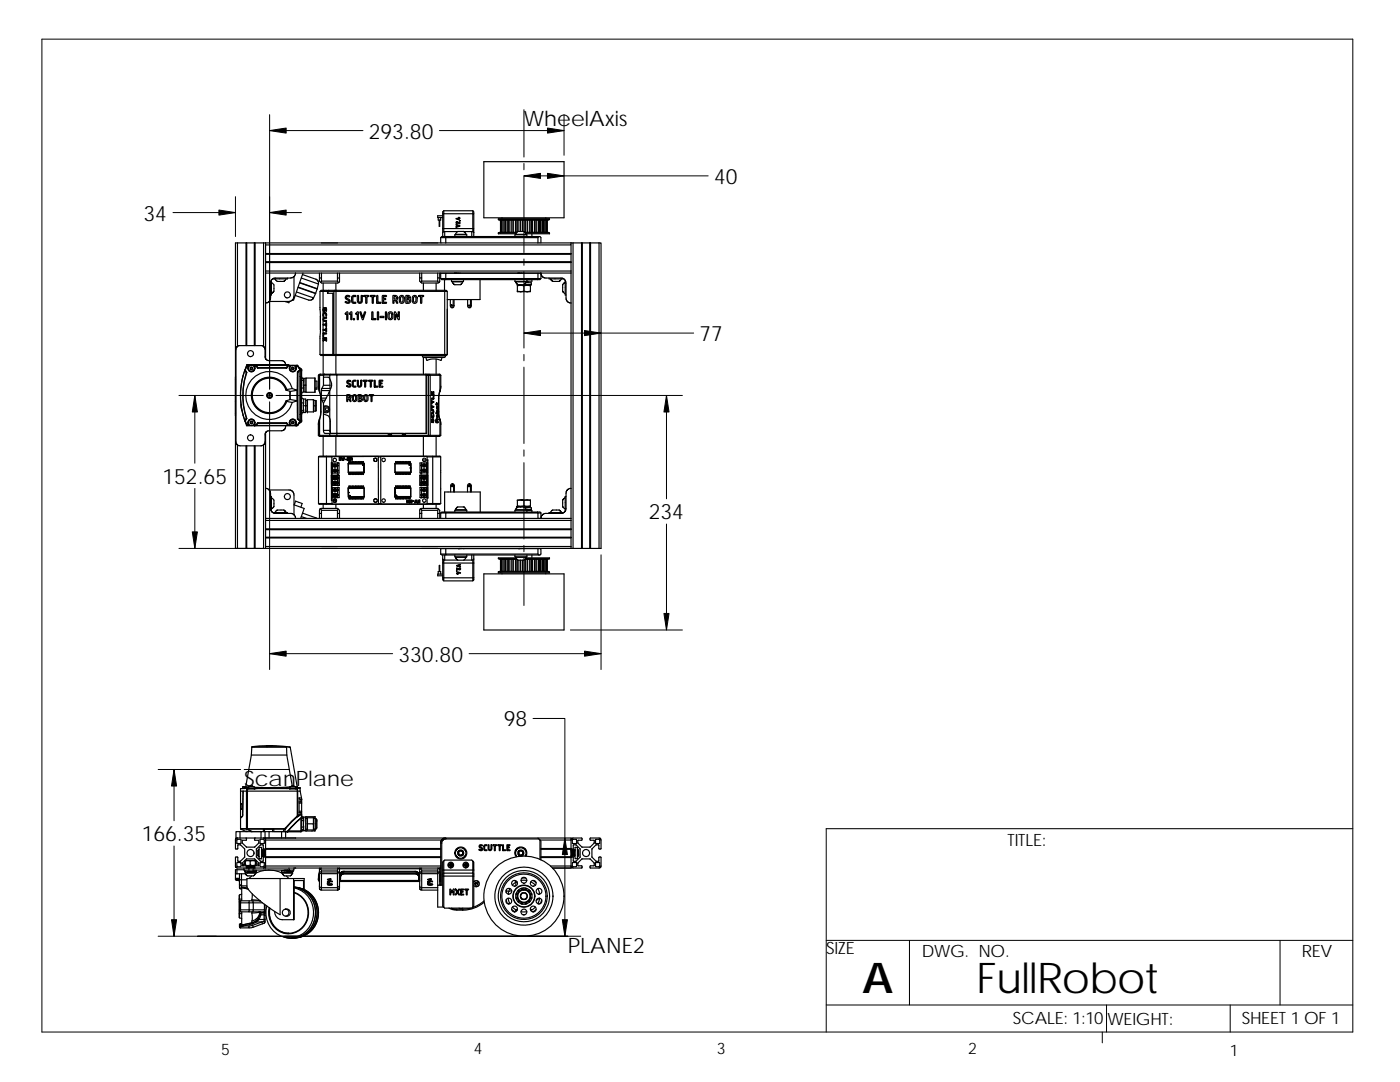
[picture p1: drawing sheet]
<svg xmlns="http://www.w3.org/2000/svg" width="279mm" height="216mm" viewBox="0 0 279 216" stroke-linecap="round" stroke-linejoin="round" font-family="sans-serif">
<defs><g id="words">
<g font-size="8.5">
<text x="172.1" y="198.1">A</text>
<text x="194.9" y="198.1">FullRobot</text>
</g>
<g font-size="4.2">
<text x="73.6" y="27.7">293.80</text>
<text x="104.6" y="25.2">WheelAxis</text>
<text x="142.5" y="36.7">40</text>
<text x="28.6" y="44">34</text>
<text x="139.6" y="68.1">77</text>
<text x="32.4" y="96.5">152.65</text>
<text x="129.5" y="103.6">234</text>
<text x="79.5" y="132">330.80</text>
<text x="100.5" y="144.9">98</text>
<text x="48.7" y="156.8">ScanPlane</text>
<text x="28.3" y="167.9">166.35</text>
<text x="113.3" y="190.1">PLANE2</text>
</g>
<g font-size="3.4">
<text x="201.1" y="168.8">TITLE:</text>
<text x="164.9" y="190.4">SIZE</text>
<text x="184" y="190.9">DWG. NO.</text>
<text x="259.8" y="190.9">REV</text>
<text x="202.1" y="204.4">SCALE: 1:10</text>
<text x="221" y="204.5">WEIGHT:</text>
<text x="247.8" y="204.4">SHEET 1 OF 1</text>
</g>
<g font-size="3.2">
<text x="44.2" y="210.4">5</text>
<text x="94.6" y="210.3">4</text>
<text x="143" y="210.4">3</text>
<text x="193.2" y="210.4">2</text>
<text x="245.4" y="210.7">1</text>
</g>
</g></defs>
<g fill="none" stroke="#000" stroke-width=".2">
<path d="M8.4 7.8h261.6v198.1h-261.6zM47 39.2v8M53.8 22.9v54.7M53.8 26.1h18.6M87.7 26.1h24.9M104.6 21.9v9.4M104.6 32.6v1.3M104.6 35.2v15.2M104.6 35.1h36.7M112.6 22.9v8.1M34.5 42.4h12.5M53.8 42.4h6.4"/>
<path d="M104.6 51.7v1.2M104.6 54.2v15.2M35.7 78.9h16.8M38.9 78.9v13.5M53.7 78.9h.2M53.7 78.8l.2 .2M53.8 78.8v.2M53.9 78.8l-.2 .2M55.1 78.9h81.1M104.6 66.5h33.8M104.6 70.7v1.3M104.6 73.3v15.2"/>
<path d="M133 78.9v20.6M38.9 97.5v11.9M53.8 80.2v53.4M104.6 89.8v1.2M104.6 92.3v15.2M35.7 109.4h16M104.6 108.8v1.3M104.6 111.4v9.4M120 110.7v22.9M133 104.6v21.1M53.8 130.4h24.6M93.6 130.4h26.4"/>
<path d="M113.8 125.7h22.4M31.6 153.5h16.4M34.7 153.5v10.3M48.7 153.5h9h-9M106.4 143.4h6.3v43.4M34.7 168.8v18M270 165.4h-105.1v40.5M31.6 186.8h11.6M56.8 186.8h59.1M113.3 186.8h-73.9h73.9M164.9 187.6h105.1M181.5 187.6v12.9"/>
<path d="M255.5 187.6v12.9M164.9 200.5h105.1M220 205.9v2.2M220.8 200.5v5.4M245.5 200.5v5.4"/>
</g>
<g fill="none" stroke="#000" stroke-width=".23">
<path d="M96.6 32.3h16v11.2h-16zM47.4 48.5v20.6M47.4 48.5h-.4v60.9h.4M47.4 48.5h1.7M49.1 48.5v20.5M49.1 48.5l.1 20.5M49.2 48.5h3.4M49.2 48.5v20.5M50.8 48.5v20.5M50.9 48.5v20.5M52.6 48.5v20.6M52.6 48.5h.4"/>
<path d="M53 48.5h61M53 48.5v.4M53 54.1v.4M53 54.5h61M53 48.9v5.2M53 54.5v17M53 50.6h61M53 52.4h61M53 54.1h61M53 52.3h61M53 52.2h61M54.1 56.1l.1 2.8h-.2"/>
<path d="M54.2 56.4l.5 .5v1.2M54.7 58.1l-.5 .5M54.9 55.6l.5 .6M57 59.4h.3M57.1 55.6l-.5 .6h-1.2M57.4 55.5v.1h-2.8M58.7 55.2v4l-.4 .7-.6 .3h-4M58.9 58.9l2.8 1h.4l.5-.4M59 54.5l-.2 .5-.5 .4-3.5 .1-.6 .3-.2 .5v3.5l-.4 .5-.6 .2M59.2 58.3l3.4 1.2M59.5 57.4l3.5 1.2M59.5 57.3l3.5 1.2"/>
<path d="M59.8 56.5l3.5 1.2M59.8 56.4l3.5 1.2M60.1 55.5l3.4 1.2M60.4 54.8l2.9 1 .3 .6-.3 1.2M60.5 54.5l-1.9 5.4-.2-.1M63 58.6l-.4 .9M63 58.5v.1M63.3 57.7l-.3 .8M63.3 57.6v.1M63.8 54.5v1h.4v-1M63.8 55.5v.6l.2 .2M63.9 58.1h.6"/>
<path d="M64 56.3l.2 .2h3.2l.2-.1M64.2 56.1h3.2M64.2 55.5v.6M64.2 56.1l-.2 .2M64.5 58.1l.1-.2h.8v.6h1.1v12.2l.2 .2M64.5 58.1v12.6M64.5 58.1h2.1M64.5 56.5v1.4M64.6 57.9h-.5l-.2 .2v5M65.6 57.9h.1M65.6 57.9h1.2M65.6 57.9l-.2 .2v.4"/>
<path d="M66.6 58.1v12.6M66.8 57.9h22M66.8 57.9l-.2 .2M67 56.5l.1 14.2M67.4 54.5v1h.4M67.4 56.1l.2 .3M67.4 55.5v.6M67.8 54.5v1.7l-.2 .2M69.1 59h.6v.2a.34 .34 0 0 0-.3 0 .34 .34 0 0 0-.2 .2l.5 .3a.45 .45 0 0 1 .1 .6 .45 .45 0 0 1-.6 .2l-.3-.1 .1-.2 .5 .1 .2-.2-.8-.6v-.3zM70.3 59.1l.3-.2 .4 .1v.2h-.5l-.1 .2v.8l.6 .1v.2a.55 .55 0 0 1-.8-.4zM71.3 59l.3 .1v.9a.25 .25 0 0 0 .2 .3 .25 .25 0 0 0 .3-.3v-1.1l.2 .1v1a.5 .5 0 0 1-.5 .5 .5 .5 0 0 1-.5-.5zM72.6 59.1l.4 .1v1.2l.2 .1v-1.3h.3l.1-.2-.9-.1-.1 .2"/>
<path d="M74 58.9l.9 .1-.1 .2h-.3l-.1 1.3-.1-.1v-1.2h-.4zM75.2 59l.2 .1v1.2h.5v.2h-.7zM76.3 59h.8v.2h-.6v.3l.5 .1-.1 .2h-.4v.5h.6v.2h-.8zM78.6 59.2h.3a.25 .25 0 0 1 .2 .2 .25 .25 0 0 1-.2 .3h-.3zM79.4 59.4a.67 .67 0 0 0-1-.4l.1 1.5h.1v-.6h.3l.3 .6h.2l-.3-.6 .3-.5M79.8 59.1l.4-.2 .3 .2a1.16 1.16 0 0 1 .1 1.3l-.4 .1a.47 .47 0 0 1-.5-.5zM80 59.2h.3l.1 .2v.6a.25 .25 0 0 1-.2 .3 .25 .25 0 0 1-.3-.3zM81.2 59.8h.3a.26 .26 0 0 1 .2 .2 .26 .26 0 0 1-.2 .3h-.3zM81.2 59.2h.4v.2l-.4 .1zM81.9 59.4l-.3-.4h-.6v1.4a.62 .62 0 0 0 1-.4l-.2-.4 .1-.2M82.4 59.1l.4-.2a.47 .47 0 0 1 .4 .5v.6a.49 .49 0 0 1-.4 .5 .49 .49 0 0 1-.5-.5zM82.6 59.2h.3l.1 .2v.6a.25 .25 0 0 1-.2 .3 .25 .25 0 0 1-.3-.3z"/>
<path d="M83.5 59.1l.4 .1v1.2l.2 .1 .1-1.3h.3v-.2l-.9-.1v.2M83.8 54.5v1h.4v-1M83.8 55.5v.6l.2 .2M84 56.3l.2 .2h3.2l.2-.1M84.2 56.1h3.2M84.2 55.5v.6M84.2 56.1l-.2 .2M84.5 56.5v1.4M87 56.5v1.4M87.4 54.5v1h.4M87.4 56.1l.2 .3M87.4 55.5v.6"/>
<path d="M87.5 43.4v.5h.4v-.5M87.7 43.9v1.2h.1v-1.2M87.8 54.5v1.7l-.2 .2M87.9 55.6l.3 .2h.8M87.9 47.4h19.5M87.9 47.4v1.1M87.9 54.5v1.1M87.9 55.6h1.1v.2M87.9 54.5h1.1M88.3 43.1h-.9v.3h.9M88.3 45.6v.8M88.3 42.7v2.9"/>
<path d="M88.3 42.7h6.1M88.3 46.4v.8M88.6 42.1l-.3 .2v.4M88.6 42.1v4.1M88.6 42.1h5.8M88.6 46.2h2.7M88.6 46.2l-.3 .2M88.7 55.8v2.1M88.8 57.9h.2l.3 .2h-22.7M88.8 57.9v13M88.8 46.2v1M89 47.2v1.3"/>
<path d="M89 47.2h18.8l.2 .2v1.1M89 47.2h-.8l-.3 .2M89.3 58.1v12.6M89.9 59.8v1.5l.5 .1 .2-.4M90.1 55.8v.4h2.4v-.4M90.3 56.2l.4 .6M90.3 56.2h.1M90.3 56.2h2.1M90.4 59.8v1.2M90.6 59.8v1.2M90.7 54.5h.1M90.8 47.2v-.4h2.4v.4"/>
<path d="M90.8 54.5h-.1M90.9 46.8h.1M90.9 46.8h2.1M91 44.8l.8 .3-.8 .3 .5-.3-.5-.2zM91 43.6l.5 .1-.1-.2 .2-.2 .2 .2-.2 .3zM91 44.3l.3-.1 .4 .3 .1-.3v.4l-.6-.2-.1 .2zM91.1 54.5h-.4M91.4 46.2l-.5 .6M91.4 46.2h2.7M91.5 54.5h-.6M91.7 44l.1 .1zM91.8 54.5h.1"/>
<path d="M92.4 56.2l-.5 .6h-1.2M92.4 56.2h.1M92.5 46.2l.5 .6M93 46.8h.1M93.3 59.8v1.3l.1 .2 .3 .1M93.9 59.8v1.2M94.1 59.8v1.2M94.4 46.2v-.6h.2v.8M94.4 42.7h.2v2.9M94.4 42.1v.6M94.4 42.1l.2 .2v.4M94.4 42.7v2.9h-6.1"/>
<path d="M94.4 46.2h-.3v1M94.4 46.2l.2 .2M94.6 46.4v.8M95.8 55.8v4h-6.5M99.5 43.8l.4 .1M99.5 46.5v.2h3.5M99.5 43.6h10.2v.2h-10.2zM99.5 46.5h3.5M99.9 43.9v2.5M99.9 43.9h.1M99.9 43.9h.3M99.9 46.4h.3"/>
<path d="M99.9 46.4l-.4 .1M99.9 46.4h.1M100.1 43.9v2.5M100.2 43.9v2.5M100.2 43.9h.2M100.2 46.4h.2M100.2 43.5v.1M100.4 43.9v2.5M100.4 43.9h.2M100.4 46.4h.2M100.6 43.9v2.5M100.6 43.9h.3"/>
<path d="M100.6 46.4h.3M100.9 43.9v2.5M100.9 43.9h.3M100.9 46.4h.3M101.2 43.9v2.5M101.2 43.9h.4M101.2 46.4h.4M101.5 43.9v2.5M101.6 43.9v2.5M101.6 43.9h.4M101.6 46.4h.4M102 43.9v2.5"/>
<path d="M102 43.9h.4M102 46.4h.4M102.2 43.9v2.5M102.4 43.9h.5M102.4 46.4h.5M102.4 43.9v2.5M102.8 47.2v-.4h2.4v.4M102.8 55.8v.4h2.4v-.4M102.9 43.9h.5M102.9 46.4h.3M102.9 43.9v2.5M102.9 56.2l.5 .6"/>
<path d="M102.9 56.2h.1M102.9 56.2h2.1M103 43.9v2.5M103.1 56.5l.1 .1M103.3 57l.6-.1 .7 .1v1.1M103.3 58.1l.6 .1M103.4 43.9h.4M103.4 46.2l-.5 .5M103.4 54.5h.1M103.4 43.9v2.3M103.4 46.2h1.2M103.7 54.5h-.3"/>
<path d="M103.8 56.9h.1M103.8 43.9h.5M103.8 43.9v2.3M103.9 56.8h-.1M103.9 43.9v2.3M103.9 58.2l.7-.1 .6 .1zM103.9 56.9h-.1M104 56.8l-.2 .1M104.2 54.5h-.7M104.3 43.9v2.3M104.3 43.9h.5M104.5 54.5h-.1"/>
<path d="M104.5 46.2l.5 .6M104.6 57l.6-.1 .7 .1v1.1M104.8 43.9h.5M104.8 43.9v2.5h.5M104.8 43.9v2.5M104.9 46.5h4.8M104.9 56.4l1.1 .1v.3M105 56.8h-.4M105 56.2l-.4 .6h-1.2M105 46.8h.1M105 46.8h-2.1M105.1 56.2h-.1"/>
<path d="M105.2 56.8h-.7M105.2 56.9l.2-.1-.8-.1 1.4 .1-.7 .1M105.2 56.3l-.1 .1M105.2 56.9h-.7M105.2 56.3v.1M105.2 56.9h.1M105.2 58.2l.7-.1v.1zM105.2 43.9v2.5M105.2 56.9h-.2M105.3 56.8l-.1 .1M105.3 43.9h.4M105.3 46.4h.4"/>
<path d="M105.3 43.9v2.5M105.3 56.2l-.1 .1M105.3 56.2l-.3 .1M105.3 56.3h-.3M105.7 43.9v2.5M105.7 43.9h.6M105.7 46.4h.6M105.9 57v-.1h-2.6v1.3h.6M106.1 43.9v2.5M106.2 55.8v.3h-1l.1 .1M106.2 46.7v.5M106.3 43.9v2.5"/>
<path d="M106.3 43.9h.4M106.3 46.4h.4M106.7 43.9v2.5M106.7 43.9h.4M106.7 46.4h.4M106.9 43.9v2.5M107.1 43.9v2.5M107.1 43.9h.4M107.1 46.4h.4M107.4 54.5h.5M107.4 55.6h.5M107.4 54.5h-18.4v1.1h18.4"/>
<path d="M107.4 54.5v1.1M107.4 55.6l-.1 .2M107.4 47.4v1.1M107.5 43.9v2.5M107.5 43.9h.4M107.5 46.4h.4M107.5 47.2l-.1 .2M107.7 43.9v2.5M107.9 43.9v2.5M107.9 43.9h.3M107.9 46.4h.3M107.9 55.6l.1-1.1 .1 .6 .6 .4h3.4l.5 .2 .4 .8v3.3l.4 .5 .6 .2"/>
<path d="M107.9 55.6l-.1 .2h-18.8M108.2 43.9v2.5M108.2 43.9h.3M108.2 46.4h.3M108.5 43.9v2.5M108.5 43.9h.2M108.5 46.4h.2M108.7 43.9v2.5M108.7 43.9h.2M108.7 46.4h.2M108.9 43.9v2.5M108.9 43.9h.2"/>
<path d="M108.9 46.4h.2M108.9 43.5v.1M109.1 43.9v2.5M109.1 46.4l.6 .1M109.2 43.9v2.5M109.6 55.5v.1h2.8M109.6 43.8l-.5 .1M109.7 46.5v.2h-4.7M109.9 55.6l.4 .5M112.1 55.6l-.5 .6h-1.3M112.3 56.9v1.2l.5 .5M112.8 56.4l-.5 .4"/>
<path d="M112.9 56.1l-.1 2.8h.2M114 54.5v48.9M114 50.6l-61 .1h61v3.4M114 54.1v.4M114 48.9v1.7M114.4 48.5h-.4v.4h-61M114.4 48.5v60.9M114.4 48.5h5.1M116.1 48.5v60.9M117.7 48.5v60.9M117.9 48.5v60.9h1.6M119.5 48.5v60.9"/>
<path d="M119.5 48.5h.5v60.9h-.5M47 77.9v.2M47 76.1h.1M47 77.9h.1M47 75.7h.1M47 78.1h.1M47 75.9h.1M47 78.3h.1M47 79.8h.1M47 75.2v.5M48.9 73.9a14.9 14.9 0 0 0 0 10M49 73.8l.3 .5"/>
<path d="M49 73.8l.2 .5M49.2 74.3a14.8 14.8 0 0 0 0 9.2M49.2 74.3h.1M49.2 73h.1M49.2 73a14.9 14.9 0 0 0-.7 9.8M49.3 73.1l-.4 .8 .3 .5M49.3 74.3a14.4 14.4 0 0 0 0 9.2M49.3 72.9l-.1 .1M49.3 72.9l-.1 .2M49.3 72.9h.1M49.3 72.8v.1M49.3 72.8h.1"/>
<path d="M49.4 72.9h.1M49.4 72.9h10M49.4 72.9v.1M49.4 72.9l-.2 .1M49.4 72.8l-.1 .1M49.4 72.8h7.9M49.4 72.8v.1M49.4 72.8h-.1M49.4 72.8h.1M49.5 72.9h.1M49.5 72.9v.1M49.5 73v.5"/>
<path d="M49.5 73.5a.65 .65 0 0 0 .7 .6 .65 .65 0 0 0 .6-.6M49.5 73h.1M49.6 73.5h-.1M49.6 73.5l.1 .4 .5 .2 .5-.2 .1-.4M49.9 73.4l.2-.2 .3 .1v.3l-.2 .2-.2-.1zM50.8 73.5h.1M50.8 73v.5M50.8 72.9v.1M50.9 72.9h-.1M50.9 72.9l-.1 .6M50.9 72.9l.2 .1M50.9 72.9l-.1 .1"/>
<path d="M51.1 72.9h.1M51.1 73l.3 .4M51.1 73h-.2a.92 .92 0 0 1-.7 1.2 .72 .72 0 0 1-.7-.7v-.5h-.2l-.3 .8M51.1 72.9l.1 .1M51.2 72.9v.1M51.2 72.9h-.1M51.2 73l.2 .4M51.2 73h-.1M51.2 72.9l.2 .4M51.4 73.4h5.9M51.4 73.4h5.8M51.4 73.4h.1"/>
<path d="M51.4 73.3l.1 .1M51.4 73.3v.1M51.5 73.4h.1M51.5 73.4h5.6M57 72.8l-.2-.5-.4-.3h-2.7l-.5-.2-.3-.5v-1.7l-.5-.6h-4.7l-.5 .3-.1 .3v18.9l.3 .3 .5 .2 4.5-.1 .5-.6v-1.7l.3-.5 .3-.1 2.9-.1 .5-.3 .1-.7M57 77.8l-.6-1.2-.9-.7-1.1-.4h-1.3l-1.2 .6-.9 .8-.5 1-.1 1.2a3.4 3.4 0 0 0 1.2 2.4l1.2 .7 .7 .1h1l1.4-.7 1-1.2a.75 .75 0 0 1 .8-.6l.1-.1v-1.6l-.7-.3 .1 .1M57.1 73.4h.1M57.2 77.9l-.6-1.2-.7-.7-.9-.5-1.3-.1-1.2 .2-.9 .5-.8 .9-.4 1a3.5 3.5 0 0 0 .2 2.3l.4 .8 .9 .8 1.2 .5h.9l1.1-.2 .9-.5 .8-.9 .4-.8h-.1M57.2 73.4h.1M57.2 80v.1M57.2 77.7l-.5-.9-.8-.9-1.1-.5-1.2-.1-1.1 .2-1 .6-.9 1.1-.4 1a3.8 3.8 0 0 0 .5 2.5l1 1.2 1.6 .6a3.6 3.6 0 0 0 3.9-2.4M57.2 73.3v.1"/>
<path d="M57.2 73.3l-.1 .1M57.2 77.7v.2M57.3 72.8v.1M57.3 72.8h.3M57.3 72.8h.1M57.4 72.8h.1M57.4 72.9v.1M57.4 72.9l-.2 .4M57.4 73l-.2 .4M57.4 73h.1M57.5 72.9l-.1 .1M57.5 72.8h.1"/>
<path d="M57.5 72.8h-8.1M57.5 72.8l-.2 .1M57.5 73l-.2 .4M57.5 73h.2a.93 .93 0 0 0 .5 1.1 .7 .7 0 0 0 .9-.6v-.5h.2M57.5 72.9h.2M57.5 72.9v.1M57.6 72.8l.2 .1M57.7 72.9h.1M57.7 72.9l.1 .1M57.8 60.2l-.1 .2-.8-.2M57.8 72.9v.1M57.8 73h.1"/>
<path d="M57.8 72.9v.6a.65 .65 0 0 0 .6 .7 .65 .65 0 0 0 .7-.7M57.8 73.5h-.1M57.8 73v.5M57.8 73.5a.64 .64 0 0 0 .6 .7 .64 .64 0 0 0 .7-.7M57.8 79.7l1.5 .3-1 .3M57.9 78.1v1.6M58.2 73.4l.2-.2 .2 .1 .1 .3-.2 .2-.2-.1zM58.3 77.5l-1.1 .2M58.3 77.5l1 .4-1.5 .2M58.3 77.5a4.8 4.8 0 0 0-7.3-2.4 4.8 4.8 0 0 0 0 7.7 4.8 4.8 0 0 0 7.3-2.5M59.1 73.5h.1M59.1 73h.1"/>
<path d="M59.1 72.9v.1M59.1 72.9v.6M59.1 72.9h.1M59.1 72.9l.2 .1M59.2 72.9l-.1 .1M59.3 77.9v2.1M59.3 73l.5 .7M59.3 72.9h.1M59.3 72.9l.6 .8M59.4 72.9h.1M59.4 72.9v.1M59.4 72.9l.5 .8"/>
<path d="M59.4 72.9l-.1 .1M59.4 74.1v.1M59.4 74.1v.2M59.4 74.3v9.3M59.4 74.3h.1M59.4 74.2h.1M59.4 74.2v.1M59.5 74.2l-.1 .1M59.7 73.4l.3 .1M59.8 73.8h.1M59.8 73.7v.1M59.8 73.8l-.4 .3"/>
<path d="M59.9 73.8h.1M59.9 73.7v10.3M59.9 73.9l-.4 .3M59.9 73.8l-.5 .4M59.9 73.7h-.1M59.9 73.7h.1M59.9 73.7l.3 .3v1.1M59.9 73.7v10.5M60 73.5l.2 .3M60 75.1v7.6M60.1 75.1v.1M60.1 75.5h.1"/>
<path d="M60.1 75.2v7.5h-.2M60.2 75.1l-.3 .1M60.2 74h.1M60.2 75.7l.4 .3M60.2 75.1v.4M60.2 75.5v6.8M60.2 79.2l.1 .3 .3 .1M60.2 73.8v1.3M60.2 73.8h.1M60.2 73.8v.2M60.5 76.9h.4M60.6 75.5h.3"/>
<path d="M60.6 75.5v.1M60.6 75.5l-.4-.2 .1 .2 .3 .1M60.6 75.6v.4M60.6 76v1.4M60.6 77.4l-.4 .1M60.6 79.6h.4v1.4h.3M60.6 77.4v.8M60.6 79.6v.8M60.9 76.9h.2M60.9 78.2l.2 .1M60.9 76.9v1.3M60.9 75.5v1.4"/>
<path d="M60.9 78.2h-.4l-.3 .4M61 79.9h.3M61.1 78.3h1.7M61.1 75.4l-.2 .1M61.4 79.8v2.4M61.4 79.8h1.1v2.4M62.5 79.8v2.4M62.6 79.9h.3M62.8 75.4v2.9M62.8 75.4h-1.7v2.9M62.9 77.4h.3M62.9 76.1h.3v1.6h-.3"/>
<path d="M62.9 79.9l.2 .1v2h-.2M62.9 79.9v1.1M63.5 77.1l.3 1.1M63.5 77.1l.3 1M63.5 74.9v2.2M63.8 78.1v.1M63.8 78.2l.2 1.1v3.1l-.2 1.1M63.8 78.1l.3 1.5M63.8 74.9v3.3M63.8 74.9h.8M63.9 70.7h.6M63.9 70.7l.2 .2h.5"/>
<path d="M63.9 65.7v5M63.9 63.1v2.6M63.9 65.7h.1M63.9 63.1h.1M64 74.7l-.2 .2M64 74.7h.7M64 74.7h-.3l-.2 .2h.3M64 79.6h.1M64.1 79.6v2.6M64.1 79.4h1M64.1 77.9l1.7 .1-1.2 2.5M64.1 77.9v1.5"/>
<path d="M64.1 79.4l.1 .5M64.2 77.5h1.7M64.2 79.9h.7M64.2 79.9l.4 .6M64.2 77.5l-.1 .4M64.5 70.7l.1 .2M64.5 70.7h2.1M64.5 63h.1M64.5 68h.1M64.5 62.7h.1M64.5 63.7h.1M64.5 61.8h.1"/>
<path d="M64.5 67.1h.1M64.5 66.5h.1M64.5 67.5h.1M64.5 64.8h.1M64.5 65.8h.1M64.5 65.7h.6v-.3l.1 .8-.1-.3h-.6zM64.5 64.7h.6l.1-.3v.7l-.1-.2h-.6zM64.5 66.5h.6l.1 .1-.6 .1-.1 .4zM64.5 70.9v3.8M64.5 67.4h.7l-.1 .7v-.5h-.2v.3l-.1-.3h-.2v.4h-.1zM64.5 66.5h.6M64.5 67.4h.6"/>
<path d="M64.6 63v.1M64.6 64.8v.1M64.6 65.8v.1M64.6 68h.1M64.6 62.7v.3M64.6 67.5v.5M64.6 61.8l.1 .4M64.6 63.7l.2 .4M64.6 67.1h.1M64.6 66.5v.6M64.6 76.9h1.2M64.6 75.3h.9l.3 .3"/>
<path d="M64.6 74.8v2.1M64.6 61.4v.6l.3-.6a.45 .45 0 0 1 .2 .7l-.1-.5-.3 .6a.49 .49 0 0 1-.1-.8zM64.6 61.4v.4M64.6 76.9l-.4 .6M64.6 62.4l.5 .1v.6l-.1-.5h-.4l-.1 .5zM64.6 63.4h.6l-.1 .1h-.4l-.1 .2 .1 .2h.4v.2h-.5l-.1-.4zM64.6 64.7v.1M64.6 65.7v.1M64.6 67.4v.1M64.6 66.5h.1M64.6 70.9h2.2M64.7 62.4h.3"/>
<path d="M64.7 63.3h.4M64.7 63.9h.4M64.7 64.1h.4M64.7 61.9h.1M64.7 62.4l-.1 .3M64.8 63.3l-.2 .4M64.8 67.6l.1 .2M64.8 67.8h.1M64.8 61.9l-.1 .1M64.8 61.6h.1M64.9 67.8v.1M64.9 61.6l-.1 .3"/>
<path d="M65 61.6l.2 .1M65 62.6l.2 .1M65 62h.1M65.1 63h.1M65.1 65.1h.1M65.1 66.1h.1M65.1 68h.1M65.1 64.5h.1M65.1 65.5h.1M65.1 61.7h.1M65.1 64.9l.1 .3M65.1 65.9l.1 .3"/>
<path d="M65.1 67.6l.1 .4M65.1 62.7h.1M65.1 61.4l-.2 .2M65.1 62h.1M65.2 64.4l-.1 .3M65.2 65.5l-.1 .2M65.2 62.7v.4M65.2 61.7l-.1 .3M65.8 76.9l.1 .6M65.8 75.7v1.2M65.9 74.7h-1.1l-.2 .1h1.2v.8a2.06 2.06 0 0 1 0 2.4v5.5M65.9 74.7h1.3v.1h-1.4z"/>
<path d="M65.9 77.5l.1 .1M66.6 70.7l.2 .2h.3l-.1 3.8M66.6 70.7h.5M67.1 70.7h22.2M67.1 70.7v.2h21.7M67.2 74.7h17.7M69.2 62.2l.2 .1-.1 1.5-.1-.1v-1.1l-.3 .1zM69.3 76l.3-.1 .4 .1-.1 .1-.5 .1v.1l.4 .3a.39 .39 0 0 1 .2 .5 .39 .39 0 0 1-.5 .1l-.3-.1 .1-.2 .4 .1 .1-.1-.5-.5zM69.4 79h.2a.22 .22 0 0 1 .3 .2 .22 .22 0 0 1-.3 .2h-.2zM70 62.2l.2 .1v1.5l-.2-.1v-1.1l-.3 .1zM70.1 79.2a.54 .54 0 0 0-.9-.4l.1 1.3h.1v-.5h.2l.3 .5h.2l-.3-.5 .3-.4M70.4 76l.6-.1v.2l-.5 .1v.7l.5 .2v.1a.5 .5 0 0 1-.7-.3z"/>
<path d="M70.4 78.9l.4-.2 .2 .1 .2 .9a.43 .43 0 0 1-.5 .4 .43 .43 0 0 1-.4-.4zM70.5 79.1l.3-.1h.1l.1 .7a.22 .22 0 0 1-.3 .2 .22 .22 0 0 1-.2-.2zM71.3 75.9l.2 .1v.8a.22 .22 0 0 0 .3 .2 .22 .22 0 0 0 .2-.2v-.9h.1l.1 .9a.43 .43 0 0 1-.5 .5 .43 .43 0 0 1-.4-.5zM71.3 62.2l.2 .1v1.5l-.2-.1v-1.1l-.3 .1zM71.6 79h.3a.16 .16 0 0 1 .2 .1 .16 .16 0 0 1-.2 .2h-.3zM71.7 79.5h.2a.22 .22 0 0 1 .2 .2 .22 .22 0 0 1-.2 .2h-.2zM71.8 62.3h.2l.4 1 .3-1h.3l-.6 1.5-.1-.1zM72.3 79.1l-.1 .3 .1 .1a.41 .41 0 0 1 0 .4 .41 .41 0 0 1-.4 .2h-.4v-1.3h.5l.3 .3M72.5 75.9h.8l-.1 .2h-.2l-.1 1.2-.1-.1v-1.1h-.3zM72.7 78.9l.3-.2 .3 .1 .1 .9a.43 .43 0 0 1-.4 .4 .43 .43 0 0 1-.4-.4zM72.8 79.1l.2-.1h.2v.7a.22 .22 0 0 1-.2 .2 .22 .22 0 0 1-.2-.2zM73.6 76l.3 .1v1.1l.1 .1 .1-1.2 .3-.1v-.1l-.8 .1"/>
<path d="M73.7 78.8l.3 .2v1.1h.2l.1-1.1h.2l.1-.2-.8-.1-.1 .1M74.2 62.3h.2v1.3h.6v.2h-.8zM74.7 75.9l.2 .1v1h.5v.3l-.7-.1zM75.3 62.3h.3l-.1 1.5-.2-.1zM75.7 75.9h.7l-.1 .2h-.4v.3l.4 .1-.1 .1h-.3v.4h.4v.3l-.7-.1zM75.8 63.2l.8-.1v.2l-.7 .1zM77 63.8l.2-.1v-1.4l-.2-.1-.1 1.5 .2 .1M77.5 62.4l.4-.2a.47 .47 0 0 1 .5 .5v.6a.5 .5 0 0 1-.5 .5 .5 .5 0 0 1-.5-.5zM77.7 62.5h.3l.1 .1 .1 .7a.25 .25 0 0 1-.3 .3 .25 .25 0 0 1-.2-.3zM78.7 62.3l.2-.1 .6 1v-.9h.2l-.1 1.5h-.1l-.5-1v.9l-.3 .1zM84.3 71h4.6M84.3 70.9v.1"/>
<path d="M84.3 71l.2 .3h4.2l.2-.3M84.5 71.3v3.4M84.9 74.7l.1 11.8h-17.8v-11.7M84.9 74.7l.3 .1h-18M85 71.3l.2 .6 1.3-.3 1.5 .3 .2-.6M85.1 74.7h.2M85.2 74.9v11.6h-4.3v.4l-.1 .1M85.2 74.7h.3v.2h-.3zM85.5 74.7l.4 .2M85.7 74.7h2.1l.2 .2M85.9 74.9h-.4v12h.4l-.4 .2M85.9 74.9v12h1.9"/>
<path d="M86.1 79.8l.1 .3 .4 .1-.1 .1h-.3v.3zM86.1 78.1l.1 .5 .1-.3 .1 .3h.1l.1-.5v.7h-.5zM86.1 78.2l.1 .4M86.1 78.2h.1M86.1 79.9h.1M86.1 79.9l.1 .2M86.3 78.4h.1M86.3 78.3l.1 .3M86.5 79l.1 .6h-.5v-.2h.4zM86.5 78.2h.1M86.5 79v.5M86.5 78.7h.1"/>
<path d="M86.5 79.5h.1M86.5 79.1h.1M86.5 79.5v.1M86.5 78.2v.5M86.5 78.7v.1M86.5 79.6h-.4M86.5 78.8h-.4M87 71.6v3.1M87.5 79.6v2.6M87.5 79.6h.1M87.6 74.7l.2 .2h-1.9M87.8 78.1l-.3 1.5"/>
<path d="M87.8 78.1v.1M87.8 78.2l-.2 1.2v2.8M87.8 77.9v.1M87.8 77.9v.2M87.8 78v.2M88 74.9h-.2v3M88 74.9v2.2M88 77.1l-.2 .9M88 77.1l-.2 .8M88.9 70.9v.1M89.3 70.7l-.3 .2h-.2M89.3 61.7v9"/>
<path d="M90.1 60.8l.2 .1-.1 .2zM90.3 60.9v.1M90.4 61l-.2 .4M90.4 61h.2M93.6 60.8v.3zM93.7 60.9v.1M93.9 61h.2M93.9 61l-.2 .4 .3-.1 .1-.3M47 80.1v.1M47 82.4h.1M47 80.1h.1M47 82.2h.1"/>
<path d="M47 80.2h.1M47 82.1h.1M47 83h.1M47 82.5h.1M47.4 88.8v20.6M48.1 80.7v.6l.2 .6M48.5 82.8l.7 2M48.5 82.8h.1M48.9 84h.1M48.9 84l.4 .8M49.1 89v20.4M49.2 83.5l-.3 .5"/>
<path d="M49.2 83.5h.1M49.2 83.5l-.2 .5M49.2 84.8l.2 .1M49.2 84.8h.1M49.2 89v20.4M49.3 84.8l.1 .1M49.3 83.5l-.3 .5 .3 .8M49.4 84.9h.1M49.5 84.3a.71 .71 0 0 1 .7-.7 .71 .71 0 0 1 .7 .7M49.5 84.3v.6M49.5 84.9h.1M49.5 84.8v.1"/>
<path d="M49.5 84.3v.5M49.5 84.3a.65 .65 0 0 1 .7-.6 .65 .65 0 0 1 .6 .6M49.5 84.8h.1M49.6 84.3h-.1M49.6 84.3l.1-.4 .3-.2 .6 .1 .2 .5M50.8 89v20.4M50.8 89v20.4h.1M50.8 84.8l.1 .1M50.8 84.3h.1M50.8 84.3v.6M50.8 84.8v.1M50.8 84.8h.1"/>
<path d="M50.8 84.9h.1M50.8 84.9h.3M50.9 84.3v.6M50.9 89v20.4M51.1 84.9h.1M51.2 84.9h-.1M51.4 84.4v.1M51.4 84.5l-.3 .4M51.4 84.5l-.2 .4M51.5 84.4l-.1 .1M51.5 84.4l-.4 .5M51.5 84.4h5.7"/>
<path d="M52.6 88.8v20.6M53 86.4v17M53 97.5l.6 .1 .4 .5v3.5l.2 .5 .8 .3 3.3 .1 .5 .4 .2 .5M53.7 97.8h4.2l.4 .2 .4 .8v3.9M54 99.1h.2l-.1 2.7M54.2 99.3l.5 .5v1.3l-.5 .5M57.1 84.5h.1M57.1 84.5h-5.7M57.2 84.4h.1M57.2 84.4v.1M57.2 84.4l-5.8 .1M57.2 84.4l.3 .5"/>
<path d="M57.2 84.4l-.1 .1M57.2 84.5l.2 .4M57.2 84.5h.1M57.2 80.1l1.1 .2M57.3 84.4l-.1 .1M57.4 84.9h.1M57.5 84.9h.3M57.5 84.9h.1M57.5 84.9h-.1M57.7 84.3h.1M57.7 84.3a.7 .7 0 0 1 .7-.7 .7 .7 0 0 1 .7 .7M57.7 84.3v.6"/>
<path d="M57.8 84.8l-.1 .1M57.8 84.3v.5M57.8 84.3a.65 .65 0 0 1 .6-.6 .65 .65 0 0 1 .7 .6M57.8 84.9h-.1M57.8 84.8h.1M57.8 84.8v.1M58.2 84.2l.2-.2 .3 .1v.3l-.2 .2-.3-.1zM59.1 84.8v.1M59.1 84.3v.6M59.1 84.3h.1M59.1 84.3a.65 .65 0 0 0-.7-.6 .65 .65 0 0 0-.6 .6M59.1 84.8h.1"/>
<path d="M59.1 84.9h.1M59.3 84.9h.1M59.4 84.9h-10M59.4 84.9h.1M59.4 83.6l.4 .5-.5 .8M59.4 84.9h-.1M59.4 84.9h-.3M59.4 83.6h.1M59.4 83.6l.4 .4M59.4 83.6l.5 .4M59.8 84.1h.1M59.9 84.1h.1"/>
<path d="M59.9 84v.1M59.9 84.1l-.6 .8M59.9 84.1l-.5 .8M59.9 84.2l-.6 .7M59.9 82.7h.3M60 84.3l-.3 .2M60.1 82.7h.1M60.1 82.3h.1M60.2 83.8l-.3 .4M60.2 82.7v1.1M60.2 82.7h.1M60.2 83.8v.2"/>
<path d="M60.2 80.3l.4 .1v1.4M60.2 82.3v.4M60.2 84l-.2 .3M60.2 82.7v1.3M60.5 81h.5v1.3h-.4M60.6 82.3l-.4 .2M60.6 82.2l-.3 .1-.1 .2M60.6 81.8v.4M60.6 81.8l-.4 .3M60.6 82.2v.1M61 82h.3M61.4 82.2h.1"/>
<path d="M61.4 82.2h1.1M62.6 81h.3v1M62.6 82h.3M63.5 86.9h.3M63.5 86.9l.2 .2h.3M63.5 84.7v2.2M63.6 91.2v9.3M63.8 83.5v.2M63.8 83.5v3.4M63.8 83.5l-.3 1.2M63.8 83.7l-.3 1M63.8 86.9h2"/>
<path d="M63.8 86.9l.2 .2M64 87.1h2M64 82.2h.1M64.1 82.2l-.3 1.5M64.5 87.1v3.9M64.6 82.6l.9 .4 .3 .5M64.6 80.5v5.4M64.6 85.9l.2 .6h1M64.6 85.9h1.2v.2M64.8 81l.6 .1a.71 .71 0 0 1 0 1.2h-.6M64.8 81v1.3M64.8 81l.1 .2 .7 .1 .1 .5-.1 .3h-.6l-.2 .2"/>
<path d="M65.2 91h-1.5l-.1 .2h1.6v9.3M65.8 83.5l.1 3h1.3M65.8 86.5v.4M65.8 86.9l.2 .2M65.8 86.5h1.4M65.8 83.7v2.2M65.8 86.1h.1M65.8 86.1l.1 .2M66 87.1h1.2M66.1 92.3l.1 .1M66.1 92.3h.1M66.1 92.3v7.6"/>
<path d="M66.1 99.9h.2M66.1 94.4h1.6v-2h-.3v.5h.1v.1l-.1-.1v1l.1-.1v.1h-.1v.5M66.1 92.4h.2M66.1 94.8h1.6v2.1h-1.5zM66.2 97.3h1.3M66.2 99.3h.2M66.2 92.4v-1.3h9.3v9.5h-9.2v-1.3M66.3 94.4v.4M66.3 96.9v.4M66.3 99.7l-.2 .2M66.3 92.4l.1 2M66.4 97.3v2"/>
<path d="M66.4 94.8v2.1M66.5 99.9h.7M66.5 91.9l.2 .2M66.7 92.8l.3-.1v.3l-.3 .1zM66.7 95.2h.3v.2l-.2 .1zM66.7 97.7l.3-.1v.3l-.2 .1zM66.8 92.9h.1M66.8 95.4h.1M66.8 96.4h.1M66.8 92.9v.1M66.8 92.9l.1 .1M66.8 93.9v.1"/>
<path d="M66.8 92.8h.1M66.8 92.8v.1M66.8 96.4l.1 .1 .2-.2-.3-.1-.1 .2h.1M66.8 98.8h.1M66.8 96.3v.1M66.8 93.8l.1 .1M66.8 97.9h.1M66.8 94v.1l.2-.1-.1-.3-.2 .2 .1 .1M66.8 93.9h.1M66.8 93.8v.1M66.8 97.7v.2M66.8 95.3v.1"/>
<path d="M66.8 95.3h.1M66.8 97.8v.1M66.8 94h.1M66.8 96.3h.1M66.8 97.7h.1M66.8 92.8l.1 .1M66.8 98.7v.3l.3-.2-.3-.2-.1 .2 .2 .1M66.8 98.7v.1M66.8 98.7h.1M66.8 92.8v.2M66.8 97.7v.1M66.8 98.8l.1 .1"/>
<path d="M66.8 93.8h.1M66.8 93h.1M66.9 93h.1M66.9 97.7h.1M66.9 97.9h.1M66.9 97.7h-.1M66.9 95.3h.1M66.9 95.3h-.1M66.9 92.8v.1M66.9 95.4h.1M66.9 96.3h.1M66.9 96.3h-.1"/>
<path d="M66.9 98.7v.1M66.9 92.9v.1M66.9 98.8v.1M66.9 97.7v.1M66.9 93.8v.1M66.9 96.3v.1M66.9 93.9h.1M66.9 94h-.1M66.9 98.8h.1M66.9 92.9h.1M66.9 97.8v.1M66.9 96.4h.1"/>
<path d="M66.9 93.9v.1M66.9 95.3v.1M67 98.8l-.1 .1M67 87.1v3.9M67.2 87.1h10.5M67.2 86.5v.6M67.2 86.5h10.3v.4M67.4 99.3h-1M67.4 97.3h.3v2h-.3v-.5h.2l-.1-.1-.1 .1v-1h.2l-.1-.1-.1 .1zM67.4 95.2l.1 .2h-.1zM67.5 92.4h-1.2M67.5 94.8h-.2l.1 2.1"/>
<path d="M67.7 91.3l.1 .2h.2l.1-.2v.6l-.1-.3h-.2l-.1 .3zM68.2 91.3v.1M68.2 91.3l.1 .4 .1-.2 .1 .2 .2-.4-.1 .6-.2-.2-.1 .2zM68.8 91.7h.3zM69.3 91.3a.15 .15 0 0 1 .2 0 .15 .15 0 0 1 0 .2l-.1 .3 .2 .1h-.3l.2-.4-.1-.1-.1 .1zM69.5 92.5v1.8M69.5 92.5h3.2l-.1 .1h-3.1M69.5 92.5v.1M69.5 97.3v.9M69.5 97.3v1.9M69.5 97.3h3.2l-.1 .2M69.5 97.3v.2"/>
<path d="M69.5 94.3h3.2M69.5 92.6v1.6h3.1l.1 .1-.1-.8 .1 .8M69.5 98.2h.1M69.5 98.4l.1 .7M69.5 97.5v1.7M69.5 94.2v.1M69.6 98.4v.7M69.6 99.1l-.1 .1M69.6 98.3h.1M69.6 98.3v.1M69.6 98.2v.1M69.6 98.2h.1"/>
<path d="M69.6 98.3l-.1 .1M69.6 92.3h.1M69.6 92.5v-.4h.1v.4M69.6 94.5h.1M69.6 94.4h.1M69.6 94.3v.4h.1v-.4M69.6 97.2l.2 .1M69.6 97.3h.2M69.7 99.3h.1M69.7 99.2v.4h.1v-.4M69.7 99.4h.1M69.7 91.3a.27 .27 0 0 1 .3 .3 .27 .27 0 0 1-.3 .2h.2l-.2-.2 .2-.2z"/>
<path d="M69.7 98.9h.2M69.7 92.4h-.1M69.8 98.9h.1M69.8 98.9h-.1M69.8 97.2v-.2h-.2v.3M69.8 97.3h.1M69.8 98.9v.1M69.8 99h.1M69.9 94.5h.2M69.9 94.4h.2M69.9 94.3v.4h.2v-.4M69.9 92.3h.1"/>
<path d="M69.9 92.4h.2M70 99.2v.4h.1v-.4M70 99.3h.1M70 99.4h.1M70 97.2l.1 .1M70 97.3h.1M70 92.3l-.1-.2v.4M70 92.3l.1 .1M70.1 92.4v.1M70.1 97.2l-.1-.2v.3M70.1 97.3h.1M70.1 91.4l.2-.1v.6z"/>
<path d="M70.3 97.2h.1M70.3 97.3v-.3h.1v.3M70.3 94.5h.1M70.3 94.3v.4h.1v-.4M70.3 94.4h.1M70.3 92.5v-.4h.1v.4M70.3 92.3h.1M70.3 97.3h.1M70.3 92.4h.1M70.3 99.2v.4h.1v-.4M70.3 99.3h.1M70.3 99.4h.1"/>
<path d="M70.5 92.5v-.4h.2v.4M70.5 92.3h.2M70.5 92.4h.2M70.6 94.5h.1M70.6 94.4h.1M70.6 94.3v.4h.1v-.4M70.6 99.2v.2M70.6 99.3h.1M70.6 99.4h.1M70.6 97.2l.1 .1M70.6 97.3h.1M70.7 99.2v.4l-.1-.2"/>
<path d="M70.7 97.2v-.2h-.1v.3M70.7 97.3h.1M70.9 94.5h.1M70.9 94.4h.1M70.9 94.3v.4h.1v-.4M70.9 92.3l.1-.2v.4M70.9 92.4v.1M70.9 92.3l.1 .1M70.9 92.3h.1M70.9 97.2l.1-.2v.3M70.9 99.3h.1M70.9 99.2v.4h.1v-.4"/>
<path d="M70.9 99.4h.1M70.9 97.3h.1M70.9 97.2l.1 .1M70.9 97.2h.1M71.2 97.2v-.2h.1v.3M71.2 92.3v-.2h.1v.4M71.2 92.4v.1M71.2 97.3h.1M71.2 97.2l.1 .1M71.2 97.2h.1M71.2 92.3l.1 .1M71.2 92.3h.1"/>
<path d="M71.2 94.5h.1M71.2 94.3v.4h.1v-.2M71.2 99.3h.1M71.2 99.2v.4h.1v-.4M71.2 99.4h.1M71.3 94.4h-.1M71.3 94.3v.2M71.5 92.5v-.4h.1v.4M71.5 92.4h.1M71.5 92.3h.1M71.5 97.2v-.2h.1v.3M71.5 97.3h.1"/>
<path d="M71.5 97.2l.1 .1M71.5 97.2h.1M71.5 99.2v.1M71.5 99.3l.1 .1M71.5 94.4h.1M71.5 94.3v.1M71.5 99.3h.1M71.5 94.4l.1 .1M71.6 94.3v.4l-.1-.2M71.6 99.2v.4h-.1v-.2M71.8 94.3v.4h.1v-.4M71.8 94.4h.1"/>
<path d="M71.8 94.5h.1M71.8 92.3l.1-.2v.4M71.8 92.4v.1M71.8 92.3l.1 .1M71.8 97.2l.1-.2v.3M71.8 97.3h.1M71.8 99.2v.1M71.8 99.3h.1M71.8 99.3l.1 .1M71.8 97.2l.1 .1M71.8 97.2h.1M71.9 92.3h-.1"/>
<path d="M71.9 99.2v.4h-.1v-.2M72.1 92.3v-.2h.1v.4M72.1 92.4v.1M72.1 92.3l.1 .1M72.1 92.3h.1M72.1 97.2v-.2h.1v.3M72.1 97.3h.1M72.1 97.2l.1 .1M72.1 97.2h.1M72.1 94.4h.1M72.1 94.3v.1M72.1 94.4l.1 .1"/>
<path d="M72.1 99.2v.4h.1v-.4M72.1 99.3h.1M72.2 94.3v.4l-.1-.2M72.2 99.4h-.1M72.3 92.7h.1M72.3 92.8h.1M72.4 92.8h.1M72.4 92.8h-.1M72.4 92.7l.1 .1M72.4 92.3v-.2h.1v.4M72.4 92.4v.1M72.4 92.3l.1 .1"/>
<path d="M72.4 92.3h.1M72.4 94.4h.1M72.4 94.3v.2M72.4 94.5h.1M72.4 97.3v-.3h.2v.3M72.4 97.2h.2M72.4 97.3h.2M72.4 99.3h.2M72.4 99.2v.3h.2v-.3M72.4 99.4h.2M72.5 94.3v.4l-.1-.2M72.6 93.4l.1 .1"/>
<path d="M72.6 93.4l.1-.1v-.8v1.8M72.6 93.3v.1M72.6 97.5h-3.1M72.6 97.5l.1 1.6h-3.1M72.7 97.3v1.9v-.1M72.7 99.2h-3.2M75.5 91.2h.5M77.5 86.9l.1 .1M77.5 86.9h-11.7M77.6 87l-.1 .1M77.7 86.5v.6M77.7 86.9l-.1 .1"/>
<path d="M77.7 86.9h.1M77.7 87.1h.4M77.7 86.9h.3M78 86.9v.1M78 86.5v.4M78 87l.1 .1M78.1 86.9l-.1 .1M78.1 86.9v-.4h2.2v.4M78.1 87.1h2.4M78.1 86.9h2.2M78.8 97.3v1.9M78.8 97.3h3.2v.2"/>
<path d="M78.8 92.5h3.2v.1M78.8 97.3v.2h3.2M78.8 92.5v1.8M78.8 92.5v.1M78.8 99.2h3.2M78.8 94.3h3.2M78.8 92.6h3.2M78.8 99.1v.1M78.8 94.2v.1M78.8 92.6v1.6h3.2v.1M78.9 98.3l-.1 .8M78.9 98.3h.1"/>
<path d="M78.9 98.2v.1M79 94.4h.1M79 94.5h.1M79 94.3v.4h.1v-.4M79 97.2h.1M79 99.3h.1M79 99.2v.3h.1v-.3M79 99.4h.1M79 92.5v-.4h.1v.4M79 92.3h.1M79 92.4h.1M79.1 98.9h.1"/>
<path d="M79.1 98.8h.1M79.1 97.2v-.2h-.1v.3M79.1 97.2v.1M79.1 98.8v.1M79.3 94.4h.1M79.3 94.5h.1M79.3 94.3v.4h.1v-.4M79.3 92.3l.1 .1M79.3 92.4h.1M79.3 97.2h.1M79.3 97.3v-.3h.1v.3M79.3 99.2v.3h.1v-.3"/>
<path d="M79.3 99.3h.1M79.3 99.4h.1M79.4 92.3l-.1-.2v.4M79.4 92.4v.1M79.6 97.2h.1M79.6 97.3v-.3h.1v.3M79.6 92.5v-.4h.1v.4M79.6 94.3v.4h.1v-.4M79.6 94.4h.1M79.6 94.5h.1M79.6 92.3h.1M79.6 92.4h.1"/>
<path d="M79.6 99.2v.3h.1v-.3M79.6 99.3h.1M79.6 99.4h.1M79.9 94.4h.1M79.9 94.5h.1M79.9 94.3v.4h.1v-.4M79.9 99.2v.3h.1v-.3M79.9 99.3h.1M79.9 99.4h.1M79.9 92.5v-.4h.1v.4M79.9 92.3h.1M79.9 92.4h.1"/>
<path d="M79.9 97.2h.1M80 97.2v-.2h-.1v.3M80 97.2v.1M80.2 99.2v.3h.1v-.3M80.2 99.3h.1M80.2 99.4h.1M80.2 94.3v.4h.1v-.4M80.2 97.2l.1-.2v.3M80.2 94.4h.1M80.2 94.5h.1M80.2 97.2v.1M80.2 97.2h.1"/>
<path d="M80.2 92.3l.1-.2v.4M80.2 92.4v.1M80.2 92.3l.1 .1M80.2 92.3h.1M80.3 86.9l.1 .1M80.4 87l-.1 .1M80.5 86.5v.6M80.5 86.9h.1M80.5 86.9l-.1 .1M80.5 87.1h.4M80.5 97.3v-.3h.1v.3M80.5 97.2h.1"/>
<path d="M80.5 92.3v-.2h.1v.4M80.5 92.4v.1M80.5 94.3v.4h.1v-.4M80.5 99.2v.3h.1v-.3M80.5 94.4h.1M80.5 94.5h.1M80.5 99.3h.1M80.5 99.4h.1M80.5 92.3l.1 .1M80.5 92.3h.1M80.5 86.9h.3M80.8 86.9v.1"/>
<path d="M80.8 86.5v.4M80.8 87l.1 .1M80.8 97.2v-.2h.1v.3M80.8 92.3v-.2h.1v.4M80.8 92.4v.1M80.8 97.2v.1M80.8 97.2h.1M80.8 92.3l.1 .1M80.8 92.3h.1M80.8 99.2v.1M80.8 99.3h.1M80.8 99.3l.1 .1"/>
<path d="M80.8 94.4h.1M80.8 94.3v.4h.1v-.4M80.8 94.5h.1M80.9 86.9h4.6v.2h-4.6M80.9 99.2v.3h-.1v-.1M81.1 94.3v.4h.1v-.4M81.1 97.2l.1-.2v.3M81.1 97.2v.1M81.1 99.2v.1M81.1 94.4h.1M81.1 99.3h.1M81.1 97.2h.1"/>
<path d="M81.1 99.3l.1 .1M81.1 94.5h.1M81.1 92.5v-.4h.1v.4M81.1 92.4h.1M81.1 92.3h.1M81.2 99.8l.1 .4h.1l-.1 .2zM81.2 99.2v.3l-.1-.1M81.4 97.2v-.2h.2v.3M81.4 97.2v.1M81.4 97.2h.2M81.4 99.3h.2M81.4 99.2v.1"/>
<path d="M81.4 99.3l.2 .1M81.4 92.5v-.4h.2v.4M81.4 92.4h.2M81.4 92.3h.2M81.4 94.4h.2M81.4 94.3v.4h.2v-.4M81.4 94.5h.2M81.5 99.8h.3l-.2 .1 .2 .2-.2 .2 .2 .1a.26 .26 0 0 1-.3-.1 .26 .26 0 0 1 0-.3zM81.6 99.2v.3h-.2v-.1M81.7 92.8h.1M81.7 92.7v.1M81.7 92.7h.1"/>
<path d="M81.7 97.2l.2-.2v.3M81.7 97.2v.1M81.7 97.2h.2M81.7 92.7l.1 .1M81.7 92.5v-.4h.2v.4M81.7 92.4h.2M81.7 92.3h.2M81.7 94.4h.2M81.7 99.3h.2M81.7 94.3v.1M81.7 99.2v.1M81.7 99.3l.2 .1"/>
<path d="M81.7 94.4l.2 .1M81.8 92.8h.1M81.9 94.3v.4l-.2-.2M81.9 99.2v.3l-.2-.1M81.9 93.3l.1 .2M81.9 93.3h.1M81.9 93.4h.1M81.9 93.4v.1M81.9 99.8h.3l-.2 .4h.2l-.1 .2-.2-.2 .2-.3zM82 97.5v1.6h-3.2M82 93.5v.8v-.8M82 92.6l-.1 .7"/>
<path d="M82 97.3v1.9v-.1M82 92.5v1.8M82.4 99.9l.3 .1zM82.9 99.8l.1 .2 .2-.2 .1 .6-.2-.4v.2l-.2-.2-.1 .4zM83.4 99.8l.1 .3h.2l.1-.3v.6l-.1-.3h-.2l-.1 .3zM83.9 96.3l.2 .1h-.1zM83.9 93.8l.2 .1-.1 .1zM83.9 92.8l.2 .1h-.1zM84 95.2l.1 .2h-.1zM84 98.7l.1 .1h-.1zM84 97.7h.1v.2zM84 96.8v.1"/>
<path d="M84.1 96.8l-.1 .1M84.1 94.8v2M84.1 97.3l.1 2h-.2M84.1 96.8h1v-2v2M84.1 92.4l.1 2h-.2M84.3 91.8h.7M84.5 95.3l.2-.2 .1 .3-.2 .1zM84.5 92.8l.2-.1 .1 .2-.2 .2zM84.5 97.7l.2-.1 .1 .2-.2 .2zM84.5 96.2l.2-.1 .1 .3-.3 .1zM84.5 93.7h.3v.3h-.3zM84.5 98.7l.3-.1v.3h-.3z"/>
<path d="M84.5 87.1v3.9M84.5 92.1h.3M84.6 95.3h.1M84.6 95.4h.1M84.6 92.8h.1M84.6 92.9h.1M84.6 97.7h.1M84.6 96.3v.1M84.6 93.9h.1M84.6 97.8h.1M84.6 96.4h.1M84.6 98.8h.1"/>
<path d="M84.6 96.3h.1M84.6 95.3v.1M84.6 97.7v.1M84.6 92.8v.1M84.6 96.2h.1M84.6 93.8h.1M84.6 98.7h.1M84.6 93.8v.1M84.6 96.2v.1M84.6 97.8v.1M84.6 98.7v.1M84.6 95.2v.1"/>
<path d="M84.6 93.9l.1 .1M84.6 96.2l.1 .1M84.7 95.2v.1M84.7 97.7h.1M84.7 92.8h.1M84.7 92.8h-.1M84.7 95.2l-.1 .1M84.7 96.4h.1M84.7 93.9h.1M84.7 93.9v.1M84.7 96.3h.1M84.7 98.8h.1"/>
<path d="M84.7 98.8v.1M84.7 95.3h.1M84.7 95.4h.1M84.7 92.8v.1M84.7 92.9h.1M84.7 93.8h.1M84.7 95.3v.1M84.7 97.8h.1M84.7 97.7v.1M84.7 93.8v.1M84.7 96.3v.1M84.7 97.8v.1"/>
<path d="M84.7 98.7v.1M84.7 98.7h.1M85.1 97.3v2M85.1 92.4v2M85.2 99.4h.2M85.2 91.8h.2M85.2 91.2h1.2v9.3M85.2 92.4v-1.3h-9.2v9.5h9.2v-1.3M85.2 94.4v.4M85.2 96.8v.5M85.3 99.3l.1 .1M85.3 97.3h-1.5v2h1.5"/>
<path d="M85.3 92.4h-1.5v2h1.5M85.3 94.8h-1.5v2h1.5M85.4 91.8l-.2 .1M85.4 91.8v7.6M86.1 84l.2 .2M86.1 81.8a.42 .42 0 0 1 .5 .2 .42 .42 0 0 1-.1 .5h-.4v-.2l.4-.1v-.2h-.4zM86.1 83.1l.1 .1M86.1 80.8l.1 .3M86.1 82.8v.3M86.1 81.4h.1M86.1 80.5h.1M86.1 82.8h.1"/>
<path d="M86.1 80.9h.1M86.1 84h.1M86.1 83.1h.1M86.1 80.8l.1 .3h.4v.2h-.4v.3zM86.1 83.7v.1M86.1 83.8v.2M86.1 83.7h.1M86.1 83.8h.1M86.2 82.8v.4h.3l.1-.4a.42 .42 0 0 1-.4 .6M86.2 82.8v.6M86.2 80.3l-.1 .2M86.2 81.3l-.1 .2"/>
<path d="M86.3 83.8h.1M86.3 83.8l-.1 .5M86.4 91h1.4l.1 .2h-1.5zM86.4 91h-21.2v.2h1M86.4 81.8l.1 .3M86.4 83.6l.1 .3M86.4 82.5h-.3M86.4 82h-.3M86.4 81.8h-.3M86.4 83.8h-.1M86.4 83.4h-.2M86.5 81.1v.1"/>
<path d="M86.5 80.1v.1M86.5 84.3v-.6l-.1-.1-.2 .6v-.6l-.1 .7h.2l.1-.5 .1 .5M86.5 84.3h.1M86.5 82.1h.1M86.5 82.8h.1M86.5 83.1h.1M86.5 83.9h.1M86.5 81.2h.1M86.5 80.2h.1M86.5 83.9v.4M86.5 82.1l-.1 .4M86.5 83.1l-.1 .3"/>
<path d="M86.5 82.8v.3M86.5 81.2v.1M86.5 80.2v.1M87 83.9h.1M87 84.3h.4M87 82.5h.4M87 87.1v3.9M87.1 83.6l.1 .2 .2-.2-.1 .3 .1 .4h-.4zM87.1 83.6l.1 .2M87.1 83.8l.1 .3v-.2M87.1 83.8l-.1 .3h.3M87.1 83.8v.3"/>
<path d="M87.1 80.4h.1M87.1 83.1l.1 .1M87.1 81.4l.1 .1M87.1 82.3h.1M87.1 82.1h.1M87.1 83.1h.1M87.1 80.4v.1h.3M87.1 80.7v.1M87.1 81.4h.1M87.1 80.8h.1M87.1 80.3l.1 .2 .2 .1v.1l-.2 .1-.2-.1zM87.2 82.1h.2v.2h-.2"/>
<path d="M87.2 82.1l-.1 .2M87.2 82.8a.27 .27 0 0 1 .3 .2 .27 .27 0 0 1-.3 .3zM87.2 81.1a.25 .25 0 0 1 .2 .3 .25 .25 0 0 1-.2 .2zM87.2 82.9l-.1 .2M87.2 80.7h-.2M87.2 81.4v.1M87.2 81.4l.2-.2-.2 .3M87.2 81.9l.2 .1v.5h-.4zM87.2 83.9h.1M87.2 81.9l.2 .2M87.2 82.9h.2l-.1 .3-.1-.1M87.2 82.9v.2"/>
<path d="M87.3 82.9h-.1M87.3 82.1h-.2M87.3 82.7l.1 .4M87.3 81.2l-.2 .2M87.3 81l.1 .4M87.4 80.5v.1M87.4 84.1v.1M87.4 83.6v.1M87.4 83.8l-.2 .1M87.4 83.8h.1M87.4 83.1l-.1 .3M87.4 81.4l-.1 .3"/>
<path d="M87.4 82.1v.3M87.4 83.7v.1M87.4 82.4v.1M87.4 80.6v.1M87.4 84.2v.1M87.4 82.4h.1M87.4 82.1h.1M87.4 83.1h.1M87.4 81.4h.1M87.4 84.2h.1M87.4 83.7h.1M87.4 80.6h.1"/>
<path d="M87.5 82.2l.3 1.5M87.5 82.2h.1M87.6 82.2l.2 1.4M87.8 83.7v.1M87.8 83.6v.1M87.8 83.8v3.1M87.8 86.9l-.2 .2h-1.9M87.8 86.9h.2l-.4 .2M87.8 83.8l.2 .9M87.8 83.7l.2 1M87.9 91.2v9.3M88 84.7v2.2"/>
<path d="M90.2 96.8l.1 .2-.1 .1zM90.3 96.6l.3 .1 .1 .3h-.2zM90.3 96.6h-.2l-.2 .2v1.4M90.3 96.9v.1M90.5 97v1.2M90.7 97v1.2M93.6 96.8l.1 .1-.1 .2zM93.7 96.6h.2l.2 .4h-.2zM93.7 96.6l-.3 .1-.1 .2v1.3M93.7 96.9v.1M93.9 97v1.2M94.1 97v1.2"/>
<path d="M103.3 99.8h.6l-.6 .1zM103.3 99.9v1l.6 .1 .7-.1M104.6 99.9v1l.6 .1 .7-.1M105.2 99.8h.7v1.2h-2.6v-.1M105.2 99.8h-1.3l.7 .1M105.2 99.8l.7 .1M105.2 99.8l-.6 .1M112.8 99.3l-.5 .5v1.3l.5 .4M113 99.1h-.2l.1 2.7M114 97.5l-.6 .1-.4 .5-.1 3.5-.3 .7-.6 .2M47.4 109.4h3.4M50.9 109.4h1.7"/>
<path d="M52.6 109.4h.4M53 109.4h61M53 103.4v.4M53 109.1v.3M53 103.8v3.5M53 107.3v1.8M53 107.3h61M53 109.1h61M53 105.6h61M53 105.5h61M53 103.8h61M53 105.7h61"/>
<path d="M53 107.2h61M54.6 102.4l2.8-.1v.1M54.9 102.3l.4-.5h1.3l.5 .5M58.7 100.7l2 .8-.7 1.9M58.7 100.8l.3-.8 1.3 .5-.3 .7M60.1 103.1l1.1 .3M60.4 102.4l2.8 1M63.6 100.5h1.6M63.6 100.5l.1 .1h1.5v-.1M63.8 102.4h.4M63.9 101.6l.3 .2h3.2l.1-.2M63.9 101.6l3.5-.1 .1 .1"/>
<path d="M63.9 101.6l-.1 .2v1.6M64.2 101.8v1.6M64.5 100.6v.9M65.2 100.5h1.1M67 100.6v.9M67.4 102.4h.4M67.4 101.8v1.6M67.5 101.6l.3 .2v1.6M75.5 100.5h.5M83.3 100.3h.1M83.8 102.4h.4M83.9 101.6l.2-.1h3.3l.1 .1"/>
<path d="M83.9 101.6l-.1 .2v1.6M83.9 101.6l.3 .2h3.2l.1-.2M84.2 101.8v1.6M84.5 100.6v.9M85.2 100.5h1.2M86.4 100.5v.1h-21.2M86.4 100.5h1.5M87 100.6v.9M87.4 102.4h.4M87.4 101.8v1.6M87.5 114.6v-.6h.4v.6M87.5 101.6l.3 .2v1.6"/>
<path d="M87.7 114v-1.2h.1v1.2M87.9 100.5l-.1 .1h-1.4M87.9 110.6h1.1M87.9 102.4v1M87.9 109.4v.1M87.9 110.6l.3 .1h.8M88.3 114.6h-.9v.3h.9M88.3 115.3v.4l.3 .2v-.6M88.3 112.4v2.9h.3M88.3 111.5v.9h.3v-.6M88.3 110.7v.8M88.3 111.5l.3 .3"/>
<path d="M88.6 115.9h5.8M88.6 111.8h2.7M88.8 110.7v1.1M89 109.5h18.4M89 109.5v1.1M89 110.6h18.4M89 110.6v.1h18.5M89 109.5h-1.1v1.1M89 102.2h-.8l-.3 .2h1.1v1M90.9 111.2l.5 .6M90.9 101.7v.1M90.9 111.1v.1"/>
<path d="M90.9 101.7h2.1M90.9 111.2h2.1M91.1 113.9h.1zM91.1 113.3l.6 .3 .1-.1-.1-.2 .2 .1a.21 .21 0 0 1 0 .3 .21 .21 0 0 1-.3 0l-.4-.2v.2zM91.1 112.8l.8-.2-.5 .3 .5 .3-.8-.3zM91.3 114.1l.6 .3-.5-.1 .1 .2-.2 .1-.2-.2h.2zM91.4 109.4h.4M92.1 109.4l-.5 .1M92.5 109.4l.1 .1M92.6 111.8h1.8M93 111.2a.97 .97 0 0 1-1.3 .6h-.3M93 101.7l-.4-.5h-1.3l-.4 .5"/>
<path d="M93 101.7v.1M93 111.1v.1M93.2 110.7v.4h-2.4v-.4M93.2 102.2v-.4h-2.4v.4M94.1 110.7v1.1M94.4 111.8v.6h.2M94.6 115.3v.4l-.2 .2v-3.5h-5.8v2.9M94.6 112.4v2.9M94.6 115.3h-6M94.6 111.5l-.2 .3M94.6 111.5v.9M94.6 110.7v.8"/>
<path d="M95.8 102.2v-4h-7.1v4M96.6 114.5h16v11.2h-16zM99.5 111.5h3.5M99.5 114.2h10.2M99.5 111.5l.4 .1M99.5 114.2v.1h10.2v-.1M99.9 111.6h.1M99.9 114h.3M99.9 114h.1M99.9 114l-.4 .2M99.9 111.6v2.4M99.9 111.6h.3"/>
<path d="M100.1 111.6v2.4M100.2 111.6h.2M100.2 114h.2M100.2 111.6v2.4M100.2 114.3v.2M100.4 111.6h.2M100.4 114h.2M100.4 111.6v2.4M100.6 111.6h.3M100.6 114h.3M100.6 111.6v2.4M100.9 111.6v2.4"/>
<path d="M100.9 111.6h.3M100.9 114h.3M101.2 111.6h.4M101.2 114h.4M101.2 111.6v2.4M101.5 111.6v2.4M101.6 111.6h.4M101.6 114h.4M101.6 111.6v2.4M102 111.6h.4M102 114h.4M102 111.6v2.4"/>
<path d="M102.2 111.6v2.4M102.4 111.6h.5M102.4 114h.5M102.4 111.6v2.4M102.9 114h.5M102.9 111.6h.3M102.9 111.6v2.4M102.9 111.2l.5 .6M102.9 101.7v.1M102.9 111.1v.1M102.9 101.7h2.1M102.9 111.2h2.1"/>
<path d="M103 111.3h-3.5v.2M103 111.6v2.4M103.1 101.1v.3M103.4 114h.4M103.4 111.8v2.2M103.4 109.4h.4M103.8 101.1h-.7l.3 .1M103.8 114h.5M103.8 111.8v2.2M103.9 101v.1M103.9 111.8v2.2M103.9 101.1h-.2"/>
<path d="M103.9 101.1h.1M103.9 101.1v.1M104.1 101l-.2 .1M104.1 109.4l-.5 .1M104.3 111.8v2.2M104.3 114h.5M104.5 101.2l.2 .1 .3 .4M104.5 101.2h-1.2l-.4 .5M104.5 109.4l.1 .1M104.6 101l-.7 .1M104.6 101.2l1.4 .1v.4M104.8 114h.5"/>
<path d="M104.8 111.6v2.4M104.9 111.5h4.8M105 111.3h4.7v.2M105 111.2a.96 .96 0 0 1-1.3 .6h-.3M105 101.7v.1M105 111.1v.1M105.1 101.7h.1M105.1 101.7h-.1M105.2 110.7v.4h-2.4v-.4M105.2 101.8v.4M105.2 101.9h1v.3M105.2 101.8h-2.4v.4"/>
<path d="M105.2 101.2h.1M105.2 101.7h.1M105.2 111.6v2.4M105.2 101.2l.1 .1M105.2 101.7l.1 .1M105.2 101.2l-.5 .1M105.2 101.7h-.1M105.2 101.8l.2-.1-.4-.1 1 .1-.7 .1M105.3 101.1l-.4 .2M105.3 111.6h-.5v2.4M105.3 111.6h.4M105.3 111.6v2.4"/>
<path d="M105.3 114h.4M105.3 101v.1M105.3 101.1l-.7 .1M105.3 101.8v.1M105.3 101.1l-.8 .1M105.7 111.6h.6M105.7 114h.6M105.7 111.6v2.4M106.1 111.6v2.4M106.2 110.7v.6M106.3 111.6h.4M106.3 114h.4"/>
<path d="M106.3 111.6v2.4M106.7 111.6h.4M106.7 114h.4M106.7 111.6v2.4M106.9 111.6v2.4M107.1 111.6h.4M107.1 114h.4M107.1 111.6v2.4M107.3 102.2h-18.3v.2h18.4M107.3 102.2l.1 .2M107.3 102.2h.5l.2 .2M107.4 102.4v1h6.6"/>
<path d="M107.4 102.4h.5M107.4 103.4h-54.4M107.4 109.5h.6v1.1l-.5 .1M107.4 110.6l.1 .1M107.4 109.5v1.1M107.5 111.6h.4M107.5 114h.4M107.5 111.6v2.4M107.7 111.6v2.4M107.9 111.6h.3M107.9 114h.3M107.9 111.6v2.4"/>
<path d="M107.9 102.4l.1 1 .1-.5 .6-.4 3.3-.1M108 109.4v.1M108.2 111.6h.3M108.2 114h.3M108.2 111.6v2.4M108.5 111.6h.2M108.5 114h.2M108.5 111.6v2.4M108.7 111.6h.2M108.7 114h.2M108.7 111.6v2.4M108.9 111.6h.2"/>
<path d="M108.9 114h.2M108.9 111.6v2.4M108.9 114.3v.2M109.1 114l.6 .2M109.1 111.6v2.4M109.2 111.6v2.4M109.6 111.4l-.5 .2M111.6 101.8l.5 .5M111.6 101.8h-1.3l-.5 .5M112.4 102.4l-2.8-.1v.1M114 107.3h-61M114 109.1v.3h.4"/>
<path d="M114 103.4v.4M114 103.8v5.3M114.4 109.4h3.5M116.2 109.4v-60.9v60.9M48 157.9h.5M48.5 157l.5 .2M48.5 157l-.1 .4M48.5 157h.5M48.5 157.9l-.1 4.7M48.5 157.9h.1M48.5 157l.8 .1M48.9 157.2l.3 .1"/>
<path d="M48.9 157.2v.2h-.9v5.8M49 157h.7M49.2 157.9h-.7l-.1 4.9-.4 .4v2.2M49.2 157.9h.2v7.5M49.2 157.9v7.4M49.2 157.9h.1M49.2 157.3h.2v.6h9.9M49.2 157.3v.6M49.2 157.2h-.3M49.3 157.1l-.1 .1M49.3 157.1l-.3 .1 .3 .1M49.3 157.3h-.1"/>
<path d="M49.3 157.3h.1M49.5 157.2v.1M49.5 157.3h-.1l.1 .1 1.4-.1M49.5 157.3h.1M49.5 157.3v.1M49.6 157.2l-.1 .1M49.6 157.2h-.1M49.6 157.1h1.2M49.7 157.4h.1M50 156.9h.1M50 156.9l-.4 .2M50 156.9h.2"/>
<path d="M50.2 150.7h7M50.2 150.7l-1.2 6.3M50.2 156.9h.1M50.2 149.1v1.6M50.2 149.1h7M50.2 156.9h.2M50.3 149l-.1 .1M50.3 149h6.8M50.4 156.9h.1M50.4 156.9l.4 .2M50.7 157.4h.1M50.8 157.2v.1"/>
<path d="M50.8 157.2h.1M50.8 157.1v.3h-1.2v-.3M50.8 157.3v.1M50.8 157.3h.1M50.9 157.2l-.1 .1M50.9 157.3h.2M51.1 157.3h.1M51.2 157.3h.1M51.2 157.3h-.4M51.2 157.3v.1M51.2 157.3h-.1M51.4 157.2h5.9"/>
<path d="M51.4 157.2l-.2 .1M51.4 157.2v.1M51.4 157.3v.1M51.4 157.3h-.2M51.5 157.2v.2M53.2 148.8h1.2M53.2 148.8l-2.9 .2M53.2 148.8h.1M54.3 148.8l3.5 .3M57.1 149l.1 .1M57.1 149l.7 .1M57.2 157.3h-5.8"/>
<path d="M57.2 157.2v.1M57.2 157.3v.1M57.2 157.3l-.1 .1M57.2 149.1v1.6M57.2 150.7l1.1 6.2M57.3 157.2l.2 .1M57.3 157.2l.1 .1M57.4 157.3h.1M57.4 157.3v.1M57.5 157.3h-6.4M57.5 157.3h.3M57.5 157.3h.1"/>
<path d="M57.5 157.3h.2M57.7 157.2l.1 .1M57.7 157.3h1.6M57.7 157.3h.1M57.8 157.3h.1M57.8 157.3v.1M57.8 149.1l.1 .1M57.8 149.1h.1M57.8 157.2v.1M57.8 157.2h-.1M57.8 157.1h1.2M57.8 149.1l1.5 7.9"/>
<path d="M57.9 149.2h.1M57.9 157.4h.1M57.9 157l-3.4 .2-3.7-.1M58.2 156.9h.1M58.3 156.9h.1M58.3 156.9l-.5 .2M58.4 156.9h.1M58.5 156.9h.1M58.6 156.9h.1M58.6 156.9l.4 .2M58.7 156.9h.1M58.9 157.4h.1"/>
<path d="M58.9 157h.4M59 157.2l.1 .1M59 157.2h.1M59 157.1v.3h-1.2v-.3M59.1 157.3v.1M59.1 157.3h.1M59.1 157.2v.1M59.1 157.3h.2M59.3 157l.1 .2M59.3 157h.1M59.3 157.3h.1M59.3 157.9v4.8l-.1 .2"/>
<path d="M59.3 157.9l.1 4.8M59.3 157.3v.6M59.4 157.2h.1M59.4 157.2h.5M59.4 157.2h.4M59.4 157.3h.1M59.4 157.3v.6M59.4 157.9h.5M59.7 159.2l.3 .3M59.7 159.2h.5M59.7 159.2v3.4M59.8 157.2l-.4 .1"/>
<path d="M59.8 157.2l.1 .1M59.9 157.2v.1M59.9 157.3v.6M59.9 157.3h-.5M59.9 157.9l.3 1.3M60 159.5h.2M60 159.5v.1M60 159.6h.2M60 159.6v.4M60.2 159.2v.3M60.2 159.5v.5M47 175.5h.4"/>
<path d="M47 175.5l.2 .2h.2v-.2M47 175.3v.2M47 175.3h.8M47 174.3h2M47 174.3v1h.8M47.3 172.1h.8l-.1 .9-.7-.2zM47.3 167.5h.8l-.1 .8h-.7zM47.3 173.5v.8M47.4 175.5h.2M47.4 175.7h.2M47.4 167.2l-.4 .3v1.8l.4 .1 .1-.8h.5l.8 .8v1.6l-.8 .9h-.5l-.1-.9h-.4v1.9l.2 .3h17M47.4 175.3v.2"/>
<path d="M47.6 175.7l.2 .2M47.6 175.5v.2M47.7 179.4l.1 2.9M47.7 179.4h.5M47.8 175.4l-.2 .1 .2 .2M47.8 174.3v1.3h.2h.2v-1.3M47.8 175.6v.9l.4 .3v-1.2h1.1M47.8 178.6v2.9M47.8 177.1l.4 .1M47.8 176.4v.7M47.8 177.1l.2 .3h.2v-.2M47.8 178.6l-.1 .8"/>
<path d="M47.9 165.9h4.2M47.9 165.9v1.3M47.9 165.9h-.8v1.3h41.8M48 163.2h.1M48 179.7v.4M48 179.7h1.7a.52 .52 0 0 1 .8 .4h-.8v1.4M48 179.7l-.2 .3M48 165.3h1.2M48 165.4l1.1 .5M48.1 165.4h1.2M48.1 161.4v-.7l.1-.4 .1 .9-.1 .3-.1-.1M48.2 177.4h.1"/>
<path d="M48.2 177.1l1.3 .3M48.2 163l-.1 .2M48.2 178.4l-.4 .2M48.3 172.7l.9 .1v.3M48.4 162.9l-.4 .3M48.4 162.9h.1M48.4 172.7h.1M48.4 172.6v.1M48.4 162.6v.3M48.4 162.6h.1M48.6 172.6v.2M48.7 173.2v.4h1"/>
<path d="M48.7 173.5h-1.7v.8M48.8 173.6v.2M48.8 173.8l.2 .1M48.8 173.8l2.4 .2h-.6M48.9 172.4l-.5 .2M48.9 172.1l-.5 .5M48.9 174.2h2.2M49 171.8v.8l1.4 .1M49 172.6v.1M49 171.7l-.1 .1v.8l.1 .1M49 171.7v.1M49 171.7h.4l-.4 .1"/>
<path d="M49 172.7h.4M49 173.8v.3M49.1 167.2l.1 .4-.8 .1-.1 .5 .9 .8h1.6l.8-.8v-.5l-.8-.1 .1-.4M49.2 173.1l-.1 .1M49.2 173.1h.2M49.2 165.3l.1 .1M49.2 173.2h.1M49.3 165.4l.8 .5M49.3 165.4h.1M49.3 176.8h-1.1v.4M49.3 175.3h6.6v7.2a22.8 22.8 0 0 1-6.6-5.4zM49.3 165.4h7.4"/>
<path d="M49.4 177.2l-1.2-.2v.2M49.4 165.4l.9 .5M49.4 172.9h.1M49.4 173.1h.1M49.4 172.9l.1 .1M49.4 173.9h.1M49.4 173.1l.1 .1M49.4 172.7l.1 .1M49.4 173.9v.2M49.5 165.4h7.2M49.5 177.4l-1.3-.3v2.6M49.5 172.8l-.1 .1"/>
<path d="M49.5 173l-.1 .1M49.6 173.9h-.2M49.7 173.6h8M49.7 173.2v.4M49.7 179.7v.4h-1.7M49.8 173.9h-.4M49.9 172.6l-.5 .1M49.9 171.8v.8l.5 .1 .6-.1M50 173.9l.6 .1M50.1 165.9h.1M50.2 174.8l-.5 .5M50.3 179.5v.2"/>
<path d="M50.3 179.5l1.5 .2M50.3 165.9h.1M50.3 173.9h-.9M50.4 178.4l-.1 1.1M50.4 172.7l-.9 .1M50.4 179.7h1.5M50.4 172.7l.1 .1M50.4 173.1l.1 .1M50.4 173.6l.8 .1M50.4 172.7h.6M50.4 171.7h-1l.5 .1M50.4 171.7l.6 .1"/>
<path d="M50.4 171.7l-.5 .1M50.4 171.7h.6M50.5 173.9l-1.1 .2 1.2-.1M50.5 172.9l-1 .1M50.5 173.1l-1 .1M50.5 172.7l-1 .1M50.5 172.9l.1 .1M50.5 173.1l.1 .1M50.5 172.7l.1 .1M50.5 173h-1M50.6 172.8l-1.2 .1M50.6 173l-1.2 .1"/>
<path d="M50.6 174l-1.2 .1M50.6 173.2h-.1M50.6 172.8h.1M50.6 173h.1M50.6 173.2h.1M50.6 172.8l-.1 .1M50.6 174l-.1 .1M50.6 173l-.1 .1M50.6 173.6h.1M50.6 174h.1M50.8 173.2h.1M51 172.6v.1"/>
<path d="M51 171.8v.8M51 171.7l.1 .1M51 171.7v.1M51 171.7v1M51 171.8h.1M51 174.2l-.4 .6h-1.2l-.5-.6M51.1 174.2v-.1h-2.2v.1M51.1 172.1l.5 .6M51.1 171.8v.8M51.1 172.6l-.1 .1M51.1 174l-.6 .1M51.2 173.7v.3"/>
<path d="M51.5 169.8l.1 1M51.5 169.8h.1M51.5 169.7l.1 .1M51.5 169.7v.1M51.6 172.7h.1M51.6 172.7l-.8 .1 .1 .4M51.6 172.7v-.5l-.8-.8h-1.6l-.8 .8v.5M51.7 169.5h-.1v1.4h.1M51.7 169.1h.5v2.2h-.5zM51.9 179.7h-.2M51.9 172.1h.8v.7l-.8 .2zM51.9 167.5h.8v.8h-.8z"/>
<path d="M52.2 170.6v.1M52.2 170.3v.4M52.2 169.6h.1M52.2 170.7h.1M52.2 169.6l.2 1.3M52.2 169.6l.3 1.1M52.2 169.6l.2 1.2M52.5 170.7l-.1 .1M52.5 169.6h.1M52.5 169.6l-.1 .2 .1 .9M52.5 169.6l.1 1.3M52.5 169.6l.2 1.1"/>
<path d="M52.5 169.6l.1 1.2M52.6 165.4v.5M52.6 167.2l.3 .2 .1 .2M52.7 173.6v.1M52.7 170.7l-.1 .1M52.7 169.6h.1M52.7 169.6l-.1 .2 .1 .9M52.7 169.6l.2 1.3M52.7 169.6l.3 1.1M52.7 169.6l.2 1.2M52.8 165.4v.5M52.9 165.9h.8"/>
<path d="M52.9 165.9v1.3M52.9 165.9h-.8v1.3M53 170.7l-.1 .1M53 169.6h.1M53 169.6l-.1 .2 .1 .9M53 169.6v.1M53 172.8v.4M53 167.2v.4M53 169.4h34.9M53 172.8l-.2 .3-.2 .1M53 167.6v5.2M53 172.8h34.9"/>
<path d="M53 167.6h35.2M53 173.6v.1M53.7 165.9v1.3M54.4 165.4v.5M54.6 165.4l.1 .5M54.7 165.9h.1M55.9 175.3h4.8v2.2M56.2 173.7v.3l.3 .1h.8v-.3M56.2 167.2v-1.3h.8v1.3M56.3 174.1h2.1v.1l-.4 .6h-1.2l-.4-.4zM56.5 165.9h-2.8M56.7 165.4h.1"/>
<path d="M56.7 165.4l-.2 .5M56.7 165.4l.3-.1-.2 .6M56.8 173.8l.6-.1-.5 .1M56.8 173.6l.1 .1M56.8 165.9h-.1M56.8 165.9h.6M56.8 165.9h-.3M56.9 173.7l-.2 .1M56.9 173.7h-.2M56.9 173.7h-.7l1.1 .1M56.9 173.7l.5-.1v.2M57 165.2l-.3 .2"/>
<path d="M57 165.9h3.1M57.1 174.8l.6 .5M57.3 173.8h.1M57.3 174h.5zM57.3 173.8l.7 .1M57.3 173.6l-.4 .1M57.4 165.9h-.1M57.4 165.9h.1M57.4 173.6v.2l1.1 .1h-.6M57.4 165.9h-.4h.4M57.5 165.8h2.7M57.7 173.2v.4h.7h.3v-.4"/>
<path d="M57.8 173.8h-.1M57.8 174l.2 .1M57.9 173.8l.1 .1M58 173.9l-.2 .1M58 173.9h.1M58 174.1h-.1M58.4 174.2a7.3 7.3 0 0 1-3.7-.5 5.8 5.8 0 0 0-3.6 .5M58.5 173.6v.3M58.6 175.3v8.2M58.7 177a5.1 5.1 0 0 1 4.6 5.4 5.1 5.1 0 0 1-5.1 4.8M58.7 177.2a5.1 5.1 0 0 1 3.8 5.4 5.1 5.1 0 0 1-4.8 4.5 5 5 0 0 1-4.4-6.3M58.7 177a5.1 5.1 0 0 1 4.3 5.9 5.1 5.1 0 0 1-6 4.2"/>
<path d="M58.7 177a5.1 5.1 0 0 1 4.3 5.4 5.1 5.1 0 0 1-5 4.8l-1-.1M58.7 178.2a4.1 4.1 0 0 1 2.7 4.7 4.1 4.1 0 0 1-4.4 3.3 4.1 4.1 0 0 1-3.2-5M58.7 178.1a4.2 4.2 0 0 1 2.8 4.8 4.2 4.2 0 0 1-4.5 3.4 4.2 4.2 0 0 1-3.3-5.2M58.7 177l1.1 .2M59.2 162.9l-2.2 2.3M59.2 162.9l.1 .1M59.3 163l-2.3 2.3v-.1M59.3 162.7h.1M59.4 162.7l.3-.1-.2 .3M59.4 162.7l-.1 .3M59.5 162.9l-.2 .1M59.7 161.9h.5"/>
<path d="M59.7 160h.5M59.7 162.1h.3M59.8 177.2a5.2 5.2 0 0 1 3.5 4.9 5.2 5.2 0 0 1-3.4 4.9M59.8 177.2l.4 .1M60 162.1h.2v.4M60 162.1v.4h.2M60 162.6l-.5 .3M60 162.6l-.4 .1M60 163.3v2.6M60.2 163.2h.1M60.2 163.2l-1.4 1.2-1.4 1.5M60.2 162.5l-.2 .1"/>
<path d="M60.2 163.2l-1.6 1.3-1.2 1.4M60.2 162.5v.7M60.2 165.9h-.2M60.2 165.9h.1M60.2 163.1h.1M60.2 163.1v.1M60.2 163.2l-2.8 2.7M60.2 162.5h.1M60.2 161.9v.2M60.2 160v.3M60.2 160.3v1.6M60.2 162.5v3.3"/>
<path d="M60.2 160.3h-.5M60.2 163.1l.4 .3M60.2 163.6h.1M60.2 165.8v.1M60.2 162.8l.3 .2M60.2 163.7l.4 .1M60.2 177.3a5.1 5.1 0 0 1 3.3 5.1 5.1 5.1 0 0 1-3.8 4.6h.2M60.2 177.3a5.1 5.1 0 0 1 3.4 5 5.1 5.1 0 0 1-3.7 4.7M60.5 165.7l-.3 .1M60.5 163l.1 .4M60.5 163h.5v2.7h-.5M60.6 177.4v-1.7h-1.9v7.8h-.1"/>
<path d="M60.6 165.5l-.4 .2M60.6 165l-.4 .1M60.6 163.8v1.2M60.6 163.4v.4M60.6 165v.5M60.6 165.5l-.1 .2M60.9 165.7l.2 .1M61 165.5h.3M61 163.3h.3M61.1 163h1.7M61.1 163v.3M61.1 165.5v.3"/>
<path d="M61.1 163h-.2M61.3 164.4h.1M61.4 164.4v1.2M61.4 164.4h1.1v1.2M61.4 163.2v1.2M61.4 165.6h1.1M62.5 164.4h.1M62.5 163.2v1.2M62.5 163.2v2.4M62.5 163.2h-1.2l.1 2.4M62.6 163.3h.3v2.2h-.3M62.8 163h.1"/>
<path d="M62.8 163v.3M62.8 165.8h-1.7M62.9 165.5l-.1 .3M62.9 165.8h-.1M62.9 163.3l.2 .1v2h-.2M62.9 164.4h.2M63.1 163.8h.1M63.1 163.6h.1v.2M63.2 163.8v1.4h-.1M63.5 175.5l.3 .4M63.5 175.2l.3 .5M63.6 175.2v.3"/>
<path d="M63.6 174.8v.4M63.6 174.8h.1M63.6 175.2h.1M63.7 175.2l.1 .2M63.7 174.8v.4M63.8 174l.3 .3h3.3M63.8 173.4l.1-.1 .3 .3v.4h-.4zM63.8 176.8v.6l.4 .2v-.5M63.8 173.2v.2M63.8 174v2.8l.4 .3M63.8 174.4l-.1 .4M63.8 174l-.2 .8"/>
<path d="M63.9 173.2v.1M64.2 173.6h3.2M64.2 177.1h3.2M64.2 177.6h3.2M65.3 176.2h.2zM65.3 176.4l.3 .1M65.4 176.5l.4-.1 .6 .1-.6 .1zM65.4 175.9h.1l.1-.2 .7 .2h-.6l.2 .1-.2 .1zM65.4 176.2v.1M65.4 175.5v.1M65.4 175.9v.1M65.4 175.5l.6 .2"/>
<path d="M65.5 176.4v.1M65.5 176.5l.3 .1M65.5 176.4h.1M65.5 176h.1M65.5 175.8v.2M65.6 176v.1M65.7 176h-.1M65.7 175.9v.1M65.8 175.9v.1M65.8 176.4l-.3 .1M65.8 176.4l.4 .1M65.8 176.4h.1"/>
<path d="M65.8 176.6h.1M65.9 175.8l-.2 .1M65.9 175.4h.1M65.9 175.4l-.6 .1 .7 .2-.4-.2h.4M66 175.4l-.4 .1M66.2 176.4h.1M66.2 176.5l-.4 .1M66.2 176.4v.1M66.2 175.9h.1M66.3 175.9h.1M66.3 176.4l-.1 .1M67.4 174.3v2.8"/>
<path d="M67.4 177.1v.5M67.4 173.2h16.8M67.5 173.3l-3.3-.1-.3 .1M67.7 173.2v.2M67.8 174v-.6l-.3-.1-.1 .3v.7M67.8 174h-3.6v3.1M67.8 174l-.4 .3M67.8 176.8v.4M67.8 173.2v.2h16v-.2M67.8 177.2l-.2 .3-.2 .1M67.8 177.2l-.4 .4M67.8 174v2.8"/>
<path d="M67.8 176.8l-.4 .3M67.8 175.9h16M67.8 174.7h.2v.5M67.8 174.7v.5M67.8 175.2h.2M67.8 175.7h15.9M67.8 175.2v.2M67.9 175.3h.1M68 175.3l-.2 .4M68 175.2l-.2 .5M68.2 174.2h.1M68.6 174.2l-.6 .2"/>
<path d="M68.6 174.2v.2l-.5 .2-.1 .4M68.6 174.2h14.4v.2h-14.4M68.7 173.8l-.6 .2-.3 .4v.3M82.8 174l.6 .3 .1 .4h.2v.5M82.8 173.9l.6 .2 .3 .6M82.8 173.9v.1h-14.1M82.8 173.9h-14.1v.1l-.6 .3-.1 .4M83 174.2l.5 .2M83 174.4l.4 .2 .2 .4M83.5 175.3l.3 .4M83.5 175.2l.3 .5M83.6 174.7v.5h.1"/>
<path d="M83.7 175.2l.1 .2M83.8 174v2.8l.4 .3M83.8 174l.3 .3h3.3M83.8 176.8v.6l.4 .2v-.5M83.9 173.3l-.1 .1v.6M83.9 173.3l.3 .3M83.9 173.2v.1M84.2 173.6h3.2M84.2 173.6v.4h-.4M84.2 177.1h3.2M84.2 177.6h3.2M85.3 176.2h.2z"/>
<path d="M85.3 176.4l.5 .2M85.3 175.9h.2l.1-.2 .7 .2h-.6l.2 .1-.2 .1zM85.4 176.2v.1M85.4 175.5v.1M85.4 175.9v.1M85.4 175.5l.5 .1M85.5 176.4h.3M85.5 176.4h.1M85.5 176h.1M85.5 175.8v.2M85.6 176v.1M85.7 176h-.1"/>
<path d="M85.7 175.9v.1M85.8 175.9v.1M85.8 176.4h.1M85.8 176.4l-.4 .1a.9 .9 0 0 0 1 0M85.8 176.4l.5 .1M85.8 176.4l.4 .1M85.8 176.6h.1M85.9 175.8l-.2 .1M86 175.4l-.4 .1M86 175.6v.1M86 175.4v.1M86 175.4l-.7 .1 .7 .2-.4-.2 .4-.1"/>
<path d="M86.2 176.4h.1M86.2 176.5l-.4 .1M86.2 176.4v.1M86.2 176.5h.1M86.2 175.9h.1M86.3 175.9h.1M86.3 176.4l-.1 .1M87.4 173.6v.7M87.4 174.3v2.3M87.4 173.2h.5M87.5 173.3l.3 .1v.6M87.5 173.3l-.1 .3"/>
<path d="M87.5 173.3l-3.3-.1-.3 .1M87.7 173.2v.2M87.8 173.2v.2M87.8 174h-3.6v3.1M87.8 174l-.4 .3M87.8 174.4v.4M87.8 174l.1 .8h-.1M87.8 175.9h.1M87.8 175.2h.1v.2l-.2 .3M87.8 174.8v.4M87.8 175.2v.2M87.9 175.5h.1"/>
<path d="M87.9 175.6l-.2 .2M87.9 168.2v8.4h-.1v-2.6M87.9 168.2h.3M87.9 171h-34.9M87.9 169.3h-34.9l-.4 .1-.1-.8h-.5l-.8 .8v1.6l.8 .9 .5-.1 .1-.8 .4 .1h34.9M88.2 168.2v8.4M88.3 174.4v.4M88.3 173.6v.8M88.3 174.8v6l.5 .4h5.3l.3-.2M88.3 173.6h6.3M88.6 171.8v2.4M88.6 174.2v6.8h-1.2v-4.4h.9"/>
<path d="M88.6 174.2l-.3 .2M89 167.2l-.7 .2-.3 .3-.1 .5M89 167.4l-.5 .2-.3 .6M89 167.4v-.2h18.4l.1 .2M89 167.4h18.5M89.6 172.7h.2M89.6 172.6h.2M89.6 172.6v.1M89.7 172.6v.1M89.7 172.6h.1M89.8 172.6h.1M89.8 172.7h.1"/>
<path d="M89.8 177.4h.1l.3 .5 .3-.5h.1v1.2l-.1-.1v-.7l-.3 .3-.2-.3v.7h-.2zM89.9 172.5h.1M89.9 172.5l-.1 .1M89.9 172.7v.1M89.9 172.7h.1M89.9 172.8h.1M89.9 172.4h.1M89.9 172.9h.1zM89.9 172.9h.1M89.9 172.8v.1M89.9 172.4v.1M90 172.4l-.1-.1v.1"/>
<path d="M90 172.8h.1M90 172.8v.1M90 172.4h.1M90 172.4l.1 .1M90 172.7v.1M90 172.5l.1 .1M90 172.7h.1M90.1 172.5h-.1M90.1 172.7l-.1 .1M90.1 172.5v.1M90.1 172.7h.1M90.1 172.7h.2h-.2"/>
<path d="M90.1 172.6h.1M90.1 172.7h-.1M90.1 172.6h.2M90.3 172.6h-.2M90.3 172.6v.1M90.3 172.7h.1M90.9 177.4l.4 .4 .3-.4h.1l-.3 .6 .3 .6-.4-.4-.3 .4-.1-.1 .3-.5zM91.5 170.2l.2 .4M91.7 170.6h.5M91.7 169.8h.5M91.8 169.8l-.3 .4M91.8 169.8h.4"/>
<path d="M91.9 177.4h.6v.2h-.4v.2l.3 .1-.3 .1v.4h.4v.2l-.6-.1zM92.2 169.8l.2 .4M92.4 170.2l-.2 .4M92.6 172.6l.2 .1M92.6 172.6h.2M92.8 172.7h.1M92.8 172.6h.1M92.8 177.5l.7-.1-.3 .2v1l-.2-.1v-.9l-.2-.1M92.9 172.5h.1M92.9 172.7v.1M92.9 172.5l-.1 .1M92.9 172.7h.1"/>
<path d="M92.9 172.3l.1 .1M92.9 172.8l.1 .1M92.9 172.4h.1M92.9 172.3v.1M92.9 172.4v.1M92.9 172.4l.1-.1v.1M92.9 172.9h.1M92.9 172.4l-.1 .2M92.9 172.8h.1M92.9 172.8v.1M93 172.4v.1M93 172.8h.1"/>
<path d="M93 172.4h.1M93 172.8v.1M93 172.9h.1M93 172.5l.1 .1M93 172.7v.1M93 172.5h.1M93 172.7h.1M93.1 172.6h.2M93.1 172.7h.2h-.2M93.1 172.6h.1M93.1 172.7h.1M93.1 172.7h-.1"/>
<path d="M93.3 172.7h.1M93.3 172.6h-.2M93.3 172.7v-.1v.1M94.4 171.8l-.3-.2h-5.3l-.5 .4v1.6M94.6 176l.2-.2 .3-.1 .5 .3v.7l-.5 .2M94.6 176.7l.5 .3M94.6 173.6v-1.6l-.2-.2v2.4h-5.8M94.6 174.8v6l-.2 .2M94.6 174.4v.4M94.6 174.4l-.2-.2v6.8M94.6 173.6v.8M94.6 174.8h-6.3"/>
<path d="M95.4 176.4l-.4-.2v.4M95.6 169.5h.6l-.4-.4a.36 .36 0 0 1-.1-.5 .36 .36 0 0 1 .5 0v.2l-.3-.1-.1 .2 .5 .3v.4l-.3 .2-.4-.3M96.6 179.8l-1.3 .9-1.1 .4M96.6 168.7l.6-.1-.5 .3 .1 .6 .4 .2a.44 .44 0 0 1-.6-.3zM97.4 168.6h.2v.8l.2 .2 .2-.2v-.8h.1l.1 .8a.38 .38 0 0 1-.4 .3 .38 .38 0 0 1-.4-.3zM98.4 168.6h.7l-.3 .1v1.1l-.1-1.1h-.3zM99.4 168.6h.7l-.3 .1-.1 1.1-.1-1.1-.2-.1M100.3 168.6h.2v1h.4v.1h-.6zM101 179.5l.3 .8M101.1 177.8l-.1 .3M101.2 168.6h.6l-.5 .1v.3l.4 .1-.1 .1h-.3v.4h.4v.1h-.5zM101.4 179.2l.3 1.1"/>
<path d="M101.8 177.3l-.3 .6-.5-.2M102.1 177.7l-.6 .2-.1 .5M102.7 170.2l.1-.4 .4-.6 .5-.2h.5l.5 .3 .4 .5v.5l-.1 .5M102.7 175.7l.3 .4M102.8 170.2l.2 .8M103 178.5h.2M103 176l-.7 .6M103 176.1l-.1 .7M103 179.2v.1l.3-.1M103 178.3l.3 .1M103 178.3v.2M103.2 176l-.2 .1"/>
<path d="M103.2 179.1h-.2M103.3 177.7l.2 .2M103.4 179.9l.1 .1M103.5 177.6l-.1 .1M103.5 177.6l.1 .2M103.5 170.2l.2 .4M103.5 179.7l-.2 .2M103.6 179.8l-.1 .2M103.7 170.6h.5M103.7 169.8h.5M103.7 169.8l-.2 .4M104 175.7h1.1"/>
<path d="M104 177.3l.1 .2M104.2 175.2h.7M104.2 169.8l.2 .4M104.2 178.2a.69 .69 0 0 0 0 1.2M104.2 178.2l-.3 .5v.3l.3 .4M104.2 179.4h.7M104.2 178.2l.3-.1 .4 .1M104.2 178.2h.7M104.2 177.2l.1 .3M104.2 177.2l-.1 .1M104.4 170.2l-.2 .4M104.8 170.8l.2-.4-.2-.7-.5-.5h-.5l-.5 .2-.3 .4-.1 .6 .3 .5"/>
<path d="M104.9 177.2v.3M104.9 178.2l.2 .2 .1 .4M104.9 177.2l.2 .1-.1 .2M104.9 178.2l.3 .6M105.2 178.8l-.3 .6M105.5 179.8l.1 .2M105.6 179.7l.2 .2M105.6 177.6l.2 .1-.2 .2M105.6 177.6l-.1 .2M105.7 179.9l-.1 .1M105.9 179.2l.2 .1M105.9 179.1h.3"/>
<path d="M105.9 176l1 .7M106.1 178.3v.2M106.1 178.3l-.2 .1M106.1 179.2v.1M106.2 178.5h-.3M106.3 175.7l.7 .4M107.4 177.3l.3 1.1M107.4 167.2h6.6v.4M107.5 167.4l.3 .2M107.7 179.2l-.7 .5M107.7 179.2l-.3 1.1M107.8 167.6l.1 .2v3.8"/>
<path d="M107.8 167.6v3.9M107.8 167.6h6.2M107.9 169.4h6.1M107.9 169.3h6.1l.3 .1 .1-.8h.6l.8 .8v1.6l-.9 .9-.5-.1-.1-.8-.3 .1h-6.1M108.1 179.5l-.3 .8M109.9 172.8h4.1M114 167.6v5.2M114 167.6l.2-.4h1.9v.4l-.8 .1v.5l.8 .8h1.7l.8-.8v-.5h-.8v-.5l2 .1 .2 .3v1.8h-.5v-.8h-.5l-.9 .8v1.6l.9 .9 .5-.1v-.8l.5 .1v1.7l-.3 .4h-1.9v-.4l.8-.1v-.5l-.8-.8h-1.7l-.8 .8v.5l.8 .1v.4h-1.9l-.2-.4M114 172.8v.4h-3.7h3.7M114 171h-6.1M114 170.6v.1M114 169.6l.1 1.3"/>
<path d="M114 169.6l.1 .2M114 169.6l.1 1.2M114.1 169.8v1M114.1 169.8l.1 .9M114.2 169.6l-.1 .2M114.2 169.6h.1M114.2 169.6l.2 1.3M114.2 169.6l.1 .2M114.2 169.6l.2 1.2M114.3 167.5h.7v.8h-.8zM114.3 169.8l.1 1M114.4 169.8l.1 .9"/>
<path d="M114.4 173l.6-.1v-.8h-.8v.7l.2 .2M114.4 169.6v.2M114.4 169.6h.1M114.4 169.6l.2 1.3M114.5 169.6l.1 .2M114.5 169.6l.1 1.2M114.6 169.8v1M114.6 169.8l.1 .9M114.7 169.6l-.1 .2M114.7 169.6h.1M114.7 169.6l.1 .4M114.7 169.6l.1 .1"/>
<path d="M114.8 169.1h.4v2.2h-.4zM115.2 169.5h.2v1.4h-.2M115.4 170l.1 .7M115.4 169.7l.1 .9-.1 .2M115.4 169.7l.1 .8M115.4 169.7l.1 1-.1-.1M118.9 172.1h.8l-.1 .8h-.7zM118.9 167.5l.8 .1v.7h-.8zM47.7 182.3l.1 .8M47.8 181.8v.5M47.8 182.3h.4M47.8 183.1l.4 .2"/>
<path d="M47.8 182.3v.8M47.8 181.5v.3M47.8 181.5h.2M47.8 180.1h.2M47.8 184.4h.2v.4h-.2zM47.8 184.8v.2l.2 .1M48 181.5v.4l-.2-.1M48 180.1v1.4M48 181.5h1.7M48 184.4h.2v.4M48.2 184.8v.1l.4-.1M48.2 184.8h-.2v.3"/>
<path d="M48.2 181.9v2.7l2.1-.5M48.5 184.6l.1 .2M48.5 184.6h-.3M48.6 184.8h1.1v.3h-1.7M49.7 181.5v.4h-1.7M49.7 181.5h.8l-.1 .4h-.7M50.3 181.9v.3M50.3 183.8v.3M50.3 182.2v1.6M50.3 184.2l-1.8 .4M50.3 184.2v.2M50.3 184.4l-1.7 .4"/>
<path d="M50.4 181.9h2.3M50.4 184.6l-.7 .2M50.4 184.6l.1 .4-.8 .1M51.1 183.8l-.8 .4M51.5 183.3l-.4 .5 .1 .2 .5-.5M51.5 183.3l.2 .2M51.7 183.5h1M51.8 182l-1.5 .2M51.8 182a1.92 1.92 0 0 1-1.5 1.8M51.8 182l-.1 .9-.3 .5-.6 .5-.5 .2M51.8 182.6l-.3 .7M51.9 182v.1"/>
<path d="M51.9 182l-.2-.1 1 .2v1.4M51.9 182l.2 .2-.1 .3M51.9 182.1v.2M51.9 182.1h.1M51.9 182.1v.3M51.9 182.3l-.1 .3M51.9 182.1v.1M52 182.2l-.1 .1M52 182.5l-.3 1M52 182.5l.9 .2M52 182.5l-.2 .1M52.3 184l.1 .3"/>
<path d="M52.3 184l-1.9 .6M52.3 184h-1.1l-.9 .4M52.4 180.1h-1.9v1.4h2.4M52.4 184.3l-1.9 .7M52.7 182.2l.2 .1M52.7 183.8l.1 .4M52.7 183.5v.3M52.7 183.8l-.4 .2M52.8 180.4l-.1 1.5M52.8 184.2l-.4 .1M52.9 182v.1M52.9 182l-.2 .2h-.6l-.2-.2"/>
<path d="M52.9 181.8l-.2 .1M52.9 181.9l-.2 .2v-.2M52.9 180.5v2.2M52.9 182.7v.7M52.9 183.4v.4M52.9 183.8l-.1 .4M52.9 183.4l-.2 .1M52.9 183.8h-.2M53.9 181.2a4.1 4.1 0 0 0 3.8 5M54.8 181.9a1.58 1.58 0 0 0 1.5 1.6h2.3M56.6 187l.4 .1M57 181.4a.74 .74 0 0 1 .9 .7 .74 .74 0 0 1-.9 .7"/>
<path d="M59.9 187l-1.5 .2M89.6 181.2l.7 .3 .9 .1v-.2l-1.1-.2M91.2 181.6h1.2M91.2 181.4h1.2M91.6 181.2l.4 .2 .4-.2M92.4 181.4v.2M93.9 181.2l-1.5 .2M96.6 180a6.7 6.7 0 0 1-4.2 1.6M102.1 181.5l.6 .4M102.3 181l.7 .6-.3 .4M103.3 181.4l-.3 .2 .2 .1M104 181.9h1.1"/>
<path d="M104.1 180.3l.1 .1M104.1 180.1l-.1 .3M104.3 180.1l-.1 .3M104.9 180.1v.3M105 180.1l.1 .3h-.2M105.9 181.4l.3 .2M106.8 181l-.9 .7M107 181.5l-.7 .4"/>
<circle cx="57.4" cy="58.8" r=".6"/>
<circle cx="50" cy="70.6" r=".6"/>
<circle cx="50.2" cy="73.5" r=".6"/>
<circle cx="53.8" cy="78.9" r=".12"/>
<circle cx="53.8" cy="78.9" r=".45"/>
<circle cx="53.8" cy="78.9" r=".53"/>
<circle cx="53.8" cy="78.9" r=".56"/>
<circle cx="53.8" cy="78.9" r=".09"/>
<circle cx="53.8" cy="78.9" r=".43"/>
<circle cx="58.4" cy="73.5" r=".6"/>
<circle cx="70.7" cy="63.7" r=".15"/>
<circle cx="50" cy="87.4" r=".6"/>
<circle cx="50.2" cy="84.3" r=".24"/>
<circle cx="50.2" cy="84.3" r=".6"/>
<circle cx="57.3" cy="99.1" r=".6"/>
<circle cx="58.4" cy="84.3" r=".6"/>
<circle cx="65.3" cy="81.7" r=".3"/>
<circle cx="66.8" cy="91.8" r=".35"/>
<circle cx="66.8" cy="99.9" r=".33"/>
<circle cx="66.8" cy="92.9" r=".35"/>
<circle cx="66.9" cy="93.9" r=".35"/>
<circle cx="66.9" cy="96.4" r=".35"/>
<circle cx="66.9" cy="95.3" r=".35"/>
<circle cx="66.9" cy="98.8" r=".37"/>
<circle cx="66.9" cy="97.8" r=".35"/>
<circle cx="67.5" cy="96.3" r=".1"/>
<circle cx="74.9" cy="91.7" r=".33"/>
<circle cx="74.9" cy="99.9" r=".35"/>
<circle cx="76.5" cy="91.8" r=".35"/>
<circle cx="76.6" cy="99.9" r=".35"/>
<circle cx="84.6" cy="93.9" r=".35"/>
<circle cx="84.6" cy="97.8" r=".35"/>
<circle cx="84.6" cy="95.3" r=".35"/>
<circle cx="84.6" cy="98.8" r=".35"/>
<circle cx="84.6" cy="96.3" r=".35"/>
<circle cx="84.6" cy="92.9" r=".35"/>
<circle cx="84.7" cy="91.8" r=".35"/>
<circle cx="84.7" cy="99.9" r=".35"/>
<circle cx="50" cy="170.2" r=".7"/>
<circle cx="90" cy="172.6" r=".57"/>
<circle cx="90" cy="172.6" r=".47"/>
<circle cx="91.9" cy="170.2" r="1.06"/>
<circle cx="92" cy="170.2" r=".6"/>
<circle cx="92" cy="170.2" r="1.2"/>
<circle cx="93" cy="172.6" r=".48"/>
<circle cx="93" cy="172.6" r=".57"/>
<circle cx="95.1" cy="176.3" r=".3"/>
<circle cx="101.5" cy="179.8" r=".58"/>
<circle cx="101.5" cy="177.8" r=".58"/>
<circle cx="102.7" cy="176.2" r=".58"/>
<circle cx="104" cy="170.2" r=".6"/>
<circle cx="104.6" cy="178.8" r="1.63"/>
<circle cx="104.6" cy="178.8" r="4.7"/>
<circle cx="104.6" cy="175.6" r=".58"/>
<circle cx="104.6" cy="178.8" r="2.13"/>
<circle cx="104.6" cy="178.8" r="1.22"/>
<circle cx="104.6" cy="178.8" r="8"/>
<circle cx="104.6" cy="178.8" r="1.3"/>
<circle cx="104.6" cy="178.8" r="4.4"/>
<circle cx="104.6" cy="178.8" r="5.1"/>
<circle cx="104.6" cy="178.8" r="5.8"/>
<circle cx="104.6" cy="178.8" r="2.2"/>
<circle cx="104.6" cy="178.8" r="1.37"/>
<circle cx="106.4" cy="176.2" r=".58"/>
<circle cx="107.6" cy="179.8" r=".58"/>
<circle cx="107.6" cy="177.8" r=".58"/>
<circle cx="117" cy="170.2" r=".71"/>
<circle cx="57" cy="182.1" r=".69"/>
<circle cx="102.7" cy="181.4" r=".58"/>
<circle cx="104.6" cy="182" r=".58"/>
<circle cx="106.4" cy="181.4" r=".57"/>
</g>
<g fill="#000" stroke="#000" stroke-width=".2">
<path d="M53.8 26.1l3.3-.6v1.1z" fill-rule="evenodd"/>
<path d="M104.6 35.1l3.3-.5v1z" fill-rule="evenodd"/>
<path d="M109.3 25.5l3.3 .6-3.3 .5z" fill-rule="evenodd"/>
<path d="M109.3 34.6l3.3 .5-3.3 .5z" fill-rule="evenodd"/>
<path d="M43.7 41.9l3.3 .5-3.3 .5z" fill-rule="evenodd"/>
<path d="M53.8 42.4l3.3-.5v1z" fill-rule="evenodd"/>
<path d="M38.9 78.9l.5 3.3h-1z" fill-rule="evenodd"/>
<path d="M104.6 66.5l3.3-.5v1z" fill-rule="evenodd"/>
<path d="M116.6 66l3.4 .5-3.4 .5z" fill-rule="evenodd"/>
<path d="M133 78.9l.5 3.3h-1z" fill-rule="evenodd"/>
<path d="M38.4 106.1h1l-.5 3.3z" fill-rule="evenodd"/>
<path d="M53.8 130.4l3.3-.5v1z" fill-rule="evenodd"/>
<path d="M116.6 129.9l3.4 .5-3.4 .5z" fill-rule="evenodd"/>
<path d="M132.5 122.4h1l-.5 3.3z" fill-rule="evenodd"/>
<path d="M34.7 153.5l.5 3.3h-1z" fill-rule="evenodd"/>
<path d="M112.7 167.2l.5 3.3h-1z" fill-rule="evenodd"/>
<path d="M34.2 183.5h1l-.5 3.3z" fill-rule="evenodd"/>
<path d="M112.2 183.5h1l-.5 3.3z" fill-rule="evenodd"/>
</g>
<use href="#words"/>
</svg>
